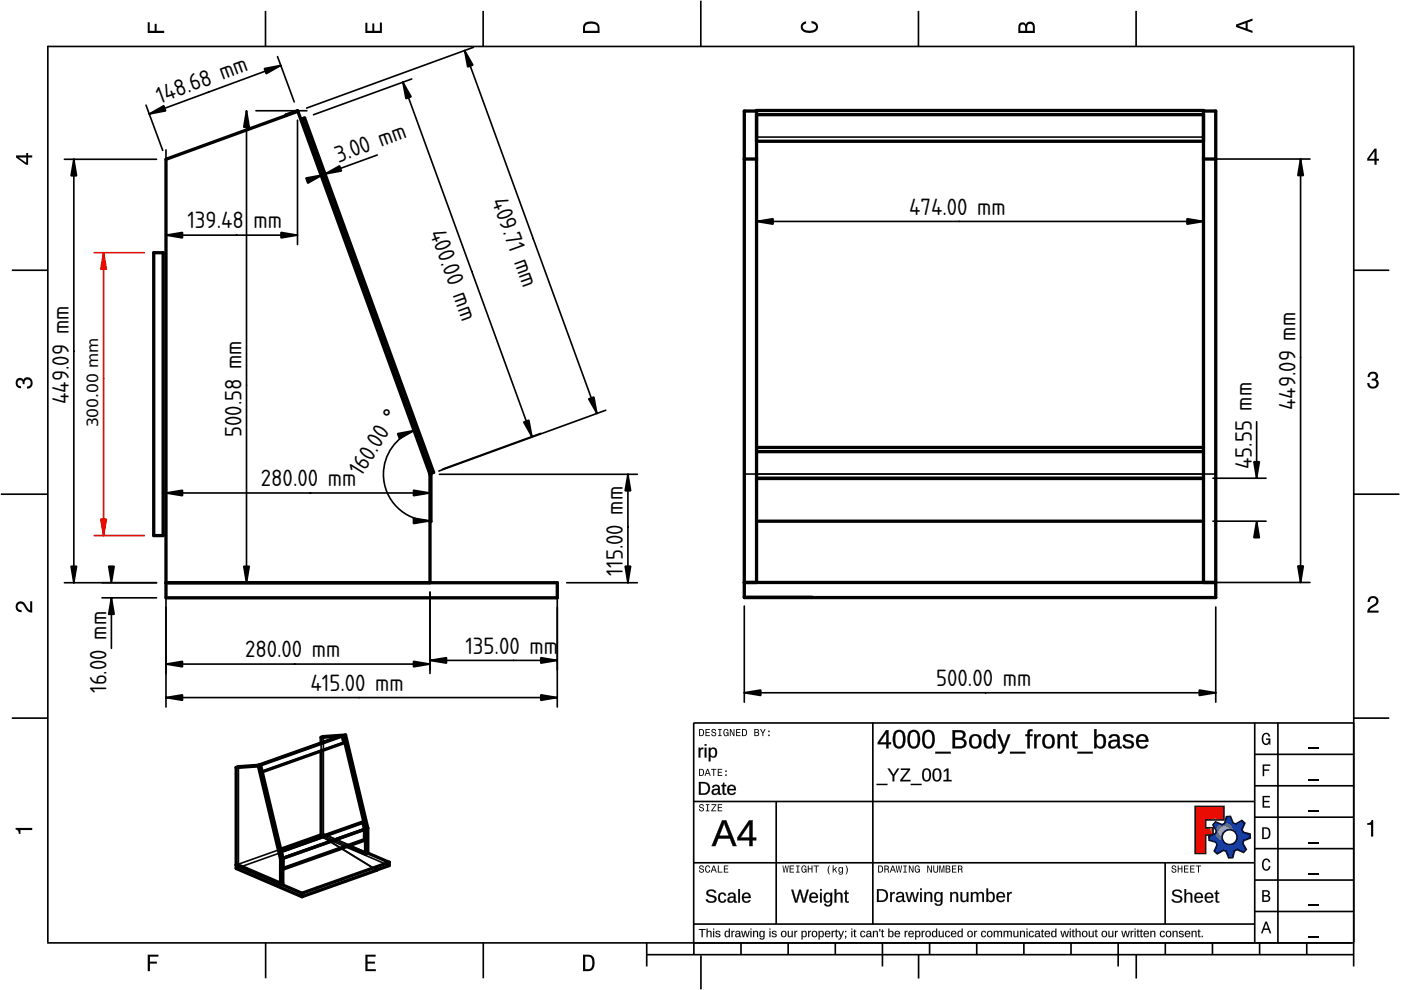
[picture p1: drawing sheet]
<svg xmlns="http://www.w3.org/2000/svg" width="297mm" height="210mm" viewBox="0 0 297 210" stroke-linecap="round" stroke-linejoin="round" font-family="sans-serif">
<defs><g id="words">
<g font-size="4.7">
<text x="33.9" y="22" transform="rotate(-20 33.9 22)">148.68 mm</text>
<text x="71.8" y="34.5" transform="rotate(-20 71.8 34.5)">3.00 mm</text>
<text x="104.2" y="42.6" transform="rotate(70 104.2 42.6)">409.71 mm</text>
<text x="192.7" y="45.5">474.00 mm</text>
<text x="39.7" y="48.4">139.48</text>
<text x="53.8" y="48.4">mm</text>
<text x="91.1" y="49.3" transform="rotate(70 91.1 49.3)">40 .0</text>
<text x="95.9" y="62.6" transform="rotate(70 95.9 62.6)">mm</text>
<text x="14.6" y="85.6" transform="rotate(-90 14.6 85.6)">449.09 mm</text>
<text x="83.8" y="89.7" transform="rotate(-58 83.8 89.7)">°</text>
<text x="274.7" y="86.9" transform="rotate(-90 274.7 86.9)">449.09 mm</text>
<text x="51.2" y="92.7" transform="rotate(-90 51.2 92.7)">500.58 mm</text>
<text x="76.7" y="101.2" transform="rotate(-58 76.7 101.2)">160.0</text>
<text x="265.4" y="99.4" transform="rotate(-90 265.4 99.4)">45.55 mm</text>
<text x="55.3" y="103.1">280.00 mm</text>
<text x="132.1" y="122" transform="rotate(-90 132.1 122)">115.00 mm</text>
<text x="52" y="139.4">280.00 mm</text>
<text x="98.7" y="138.6">135.00 mm</text>
<text x="22.6" y="146.9" transform="rotate(-90 22.6 146.9)">16.00 mm</text>
<text x="65.8" y="146.5">415.00 mm</text>
<text x="198.5" y="145.4">500.00 mm</text>
</g>
<text font-size="3.3" x="20.8" y="90.6" transform="rotate(-90 20.8 90.6)">300.00 mm</text>
</g></defs>
<g fill="none" stroke="#000" stroke-width=".35">
<path d="M10.1 9.7v190.1M10.1 9.9h277M56.3 2.3v7.5M102.4 2.3v7.5M148.6 .1v9.8M194.7 2.3v7.5M240.9 2.3v7.5M287 9.7v195.2M2.5 57.3h7.5M287.1 57.3h7.4M.2 104.8h10M287 104.8h9.7"/>
<path d="M2.5 152.3h7.5M147 153.3h140.1M147.1 153.3v49.1M185.1 153.2v42.8M266 159.9h21M266 153.3v46.7M270.9 153.3v46.7M287.1 152.3h7.4M147 169.9h119M164.6 169.9v26M266 179.9h21M266 173.3h21"/>
<path d="M266 166.6h21M10 199.9h277.1M56.3 199.9v7.5M102.5 199.9v7.5M137.1 199.9v5M147 195.9h119M147 182.9h119M157.1 199.9v2.5M167.1 199.9v2.5M177.1 199.9v2.5M187.1 199.9v5M197.1 199.9v2.5"/>
<path d="M207.1 199.9v2.5M217.1 199.9v2.5M227.1 199.9v2.5M237.1 199.9v5M247 182.9v13M247.1 199.9v2.5M257.1 199.9v2.5M266 193.3h21M266 186.6h21M267.1 199.9v2.5M277.1 199.9v2.5M137.1 202.4h150"/>
<path d="M148.6 202.6v7.2M194.8 202.4v5.1M240.9 202.4v5.1"/>
</g>
<g fill="#000">
<path d="M31.3 4.7h.4v1.8h1.1v-1.4h.4v1.4h1.6v.5h-3.5z" fill-rule="evenodd"/>
<path d="M77.5 4.8h.4v1.7h1v-1.5h.5v1.5h1.1v-1.7h.5v2.2h-3.5z" fill-rule="evenodd"/>
<path d="M124.1 4.9a2.19 2.19 0 0 0-.5 2.1h3.5v-1.2a1.42 1.42 0 0 0-1.7-1.3zM124.3 5.2a2.14 2.14 0 0 1 2.3 .3l.1 1h-2.7l.1-1z" fill-rule="evenodd"/>
<path d="M170.1 4.9l.8-.4v.5a.7 .7 0 0 0-.7 .5 .7 .7 0 0 0 .3 .8 1.69 1.69 0 0 0 2.5-.6 .9 .9 0 0 0-.9-.8v-.5a1.24 1.24 0 0 1 1.3 1.1 1.24 1.24 0 0 1-1 1.4 2.22 2.22 0 0 1-2.5-.7l-.1-.5z" fill-rule="evenodd"/>
<path d="M216.1 5l-.2 .8v1.2h3.5v-1.3a.98 .98 0 0 0-.7-1.1 .98 .98 0 0 0-1.2 .6 .84 .84 0 0 0-1.4-.2zM216.4 5.3a.54 .54 0 0 1 .7-.1 .54 .54 0 0 1 .3 .6v.7h-1.1zM217.9 5.2a.62 .62 0 0 1 .7-.1 .62 .62 0 0 1 .4 .6v.8h-1.2z" fill-rule="evenodd"/>
<path d="M262.1 5.2v.5l3.5 1.3v-.5l-1.1-.3v-1.4l1.1-.4v-.5zM262.6 5.5l1.5-.6v1.1z" fill-rule="evenodd"/>
<path d="M3.4 32.9v.5l2.1 1.5h.5v-1.5h.8v-.5h-.8v-.5h-.4v.5zM4 33.4h1.6v1.1z" fill-rule="evenodd"/>
<path d="M291.4 31.5l-1.5 2.1v.5h1.5v.8h.5v-.8h.5v-.4h-.5v-2.2zM291.4 32.1v1.6h-1.1z" fill-rule="evenodd"/>
<path d="M3.6 80.4a.86 .86 0 0 1 1.4 .1 1.06 1.06 0 0 1 1.2-.5 1.06 1.06 0 0 1 .7 1.2 1.1 1.1 0 0 1-1.2 1.2v-.4a.71 .71 0 0 0 .8-1 .71 .71 0 0 0-1.3-.1v.6h-.4a.61 .61 0 0 0-.3-.8 .61 .61 0 0 0-.8 .2 .61 .61 0 0 0 .2 .8l.6 .2v.4a1.15 1.15 0 0 1-1.2-.6 1.15 1.15 0 0 1 .3-1.3z" fill-rule="evenodd"/>
<path d="M290.3 79.1a1.08 1.08 0 0 1 1.3-.2 1.08 1.08 0 0 1 .5 1.3l-.4 .2a1.06 1.06 0 0 1 .6 1.3 1.06 1.06 0 0 1-1.2 .7 1.1 1.1 0 0 1-1.2-1.2h.4a.71 .71 0 0 0 1 .8 .71 .71 0 0 0 .1-1.3h-.6v-.4a.61 .61 0 0 0 .8-.3 .61 .61 0 0 0-.2-.8 .61 .61 0 0 0-.8 .2l-.2 .5h-.4z" fill-rule="evenodd"/>
<path d="M3.6 127.8a1.22 1.22 0 0 1 2 .7l.4 .6 .4 .3v-1.9h.4v2.4a1.8 1.8 0 0 1-1.7-1.4 .71 .71 0 0 0-.9-.5 .71 .71 0 0 0-.5 .8 .71 .71 0 0 0 .9 .6v.4a1.18 1.18 0 0 1-1.2-.6 1.18 1.18 0 0 1 .2-1.4z" fill-rule="evenodd"/>
<path d="M290.3 126.7a1.18 1.18 0 0 1 1.9 .3 1.18 1.18 0 0 1-1 1.7l-.5 .3-.3 .5h1.9v.4h-2.4a1.8 1.8 0 0 1 1.4-1.7 .71 .71 0 0 0 .5-.9 .71 .71 0 0 0-.9-.5 .71 .71 0 0 0-.5 .8h-.4z" fill-rule="evenodd"/>
<path d="M148.2 154.6v1.5h.5a.77 .77 0 0 0 .6-.8 .77 .77 0 0 0-.6-.7zM148.4 154.8a.58 .58 0 0 1 .7 .5 .58 .58 0 0 1-.7 .6zM149.6 154.6v1.5h.9v-.2h-.7v-.5h.6v-.2h-.6v-.4h.7v-.2zM151 154.7a.53 .53 0 0 0 0 .6 .53 .53 0 0 0 .6 .2 .32 .32 0 0 1-.3 .5 .32 .32 0 0 1-.3-.4h-.2a.5 .5 0 0 0 .7 .5 .5 .5 0 0 0 .1-.8l-.4-.1a.28 .28 0 0 1-.1-.4 .28 .28 0 0 1 .4-.1 .28 .28 0 0 1 .1 .3h.2a.51 .51 0 0 0-.3-.4 .51 .51 0 0 0-.5 .1zM152.3 154.6v.2h.2v1.1h-.2v.2h.7v-.2h-.3v-1.1h.3v-.2zM153.5 154.7a.81 .81 0 0 0 .5 1.4l.3-.2 .2 .2v-.8h-.6v.1h.4l-.2 .5a.6 .6 0 0 1-.5-.6 .6 .6 0 0 1 .4-.6l.2 .3h.2l-.1-.3a.53 .53 0 0 0-.8 0zM154.7 154.6v1.5h.2v-1.3l.6 1.3h.2v-1.5h-.2v1.2l-.5-1.2zM156.1 154.6v1.5h.9v-.2h-.7v-.5h.6v-.2h-.6v-.4h.7v-.2zM157.3 154.6v1.5h.5a.77 .77 0 0 0 .6-.8 .77 .77 0 0 0-.6-.7zM157.5 154.8a.58 .58 0 0 1 .7 .5 .58 .58 0 0 1-.7 .6zM159.9 154.6v1.5h.6a.42 .42 0 0 0 .5-.3 .42 .42 0 0 0-.3-.5l.2-.2-.1-.4zM160.1 154.8h.3a.23 .23 0 0 1 .3 .2 .23 .23 0 0 1-.3 .2h-.3zM160.1 155.4h.4a.26 .26 0 0 1 .3 .2 .26 .26 0 0 1-.3 .3h-.4zM161.1 154.6l.5 .9v.6h.2v-.6l.5-.9h-.2l-.4 .7-.3-.7zM162.9 155.8v.3h.3v-.3zM162.9 154.9v.3h.3v-.3z" fill-rule="evenodd"/>
<path d="M267.8 155.7a.85 .85 0 0 1 .9-.3 .85 .85 0 0 1 .6 .8h-.3l-.1-.3a.49 .49 0 0 0-.4-.3 .49 .49 0 0 0-.5 .3 1.2 1.2 0 0 0 .4 1.8 .66 .66 0 0 0 .6-.8h-.6v-.3h.9v1.3h-.1l-.1-.3-.3 .3a.85 .85 0 0 1-1.2-.7v-1.1z" fill-rule="evenodd"/>
<path d="M3.3 175.5h3.5v.5h-2.5v.8h-.3a.77 .77 0 0 0-.7-.9z" fill-rule="evenodd"/>
<path d="M148.4 170.6a.53 .53 0 0 0 0 .6 .53 .53 0 0 0 .6 .2 .32 .32 0 0 1-.3 .5 .32 .32 0 0 1-.3-.4h-.2a.5 .5 0 0 0 .7 .6 .5 .5 0 0 0 .1-.9l-.4-.1a.28 .28 0 0 1-.1-.4 .28 .28 0 0 1 .4-.1 .28 .28 0 0 1 .1 .4h.2a.51 .51 0 0 0-.3-.5 .51 .51 0 0 0-.5 .1zM149.7 170.5v.2h.2v1.1h-.2v.2h.7v-.2h-.3v-1.1h.3v-.2zM150.8 170.5v.2h.8l-.8 1.3h1.1v-.2h-.9l.9-1.3zM152.2 170.5v1.5h.9v-.2h-.7v-.5h.6v-.2h-.6v-.4h.7v-.2z" fill-rule="evenodd"/>
<path d="M148.2 163v1.5h.5a.77 .77 0 0 0 .6-.7 .77 .77 0 0 0-.6-.8zM148.4 163.2a.57 .57 0 0 1 .7 .6 .57 .57 0 0 1-.7 .5zM149.9 163l-.5 1.5h.2l.1-.4h.6l.2 .4h.2l-.6-1.5zM150 163.2l.3 .7h-.5zM150.8 163v.2h.4v1.3h.2v-1.3h.5v-.2zM152.2 163v1.5h.9v-.2h-.7v-.5h.6v-.2h-.6v-.4h.7v-.2zM153.8 164.2v.3h.3v-.3zM153.8 163.4v.3h.3v-.3z" fill-rule="evenodd"/>
<path d="M253.4 171h6.1v2.8h-3.9v1.7h1.6v1.5h-1.6v4h-2.2z" fill-rule="evenodd"/>
<path d="M257.7 174.3l-.5 .6 .7 1.3-.2 .6-1.4 .5v.9l1.5 .4 .3 .5-.7 1.4 .7 .5 1.3-.7 .6 .2 .5 1.4 .9-.1 .3-1.4 .6-.3 1.4 .6 .5-.6-.7-1.3 .2-.6 1.4-.5-.1-.9-1.4-.4-.3-.5 .6-1.4-.6-.6-1.3 .8-.6-.2-.5-1.4h-.9l-.4 1.5-.5 .2zM259.1 177.5a1.6 1.6 0 0 1 3.2 0 1.6 1.6 0 0 1-3.2 0z" fill-rule="evenodd"/>
<path d="M267.7 168.7h1.5v.3h-1.2v.8h1.1v.3h-1.1v.8h1.3v.3h-1.6z" fill-rule="evenodd"/>
<path d="M267.7 162.1h1.6v.3h-1.3v.7h1.1v.3h-1.1v1.2h-.3z" fill-rule="evenodd"/>
<path d="M267.6 175.4v2.5h.8a1.37 1.37 0 0 0 .7-2.2 1.56 1.56 0 0 0-1.5-.3zM267.9 175.7a.98 .98 0 0 1 1.2 .7 .98 .98 0 0 1-.7 1.2h-.5z" fill-rule="evenodd"/>
<path d="M289.9 174.5a.77 .77 0 0 0 .9-.6h.4v3.5h-.5v-2.5h-.8z" fill-rule="evenodd"/>
<path d="M148.4 183.6a.53 .53 0 0 0 0 .6 .53 .53 0 0 0 .6 .2 .32 .32 0 0 1-.3 .5 .32 .32 0 0 1-.3-.4h-.2a.5 .5 0 0 0 .7 .6 .5 .5 0 0 0 .1-.9l-.4-.1a.28 .28 0 0 1-.1-.4 .28 .28 0 0 1 .4-.1 .28 .28 0 0 1 .1 .4h.2a.51 .51 0 0 0-.3-.5 .51 .51 0 0 0-.5 .1zM149.6 183.7l-.1 .2a.67 .67 0 0 0 .1 .9 .67 .67 0 0 0 .8 .1l.2-.4h-.2l-.2 .3a.6 .6 0 0 1-.5-.5 .6 .6 0 0 1 .4-.6l.3 .3h.2l-.2-.4a.5 .5 0 0 0-.8 .1zM151.2 183.5l-.5 1.5h.2l.1-.4h.6l.2 .4h.2l-.6-1.5zM151.3 183.7l.3 .7h-.5zM152.2 183.5v1.5h1v-.2h-.8v-1.3zM153.5 183.5v1.5h.9v-.2h-.7v-.5h.6v-.2h-.6v-.4h.7v-.2z" fill-rule="evenodd"/>
<path d="M165.9 183.5l.3 1.5h.1l.3-1.3 .2 1.3h.2l.2-1.5h-.1l-.2 1.3-.2-1.3h-.2l-.2 1.3-.2-1.3zM167.4 183.5v1.5h1v-.2h-.8v-.5h.7v-.2h-.7v-.4h.7v-.2zM168.8 183.5v.2h.3v1.1h-.3v.2h.7v-.2h-.2v-1.1h.2v-.2zM170.1 183.7a.82 .82 0 0 0 .5 1.3l.3-.2 .1 .2v-.8h-.5v.2h.3l-.2 .4a.6 .6 0 0 1-.5-.5 .6 .6 0 0 1 .5-.6l.2 .3h.2l-.2-.4a.53 .53 0 0 0-.7 .1zM171.3 183.5v1.5h.2v-.7h.6v.7h.2v-1.5h-.2v.6h-.6v-.6zM172.5 183.5v.2h.5v1.3h.2v-1.3h.4v-.2zM175.8 183.5a1.35 1.35 0 0 0 .2 1.9 1.84 1.84 0 0 1 0-1.9zM176.5 183.5v1.5h.2v-.4l.2-.2 .4 .6h.2l-.4-.7 .4-.5h-.2l-.6 .6v-.9zM177.9 184a.59 .59 0 0 0-.2 .7 .59 .59 0 0 0 .7 .3l.1-.2a.31 .31 0 0 1-.1 .5 .31 .31 0 0 1-.4-.2h-.2a.47 .47 0 0 0 .5 .4 .47 .47 0 0 0 .4-.5v-1.2h-.2v.2l-.3-.2zM178 184.1l.1-.1a.42 .42 0 0 1 .4 .4 .42 .42 0 0 1-.4 .5l-.1-.3zM179.3 183.5a1.85 1.85 0 0 1 0 1.9 1.22 1.22 0 0 0 0-1.9z" fill-rule="evenodd"/>
<path d="M186.2 183.5v1.5h.5a.77 .77 0 0 0 .6-.7 .77 .77 0 0 0-.6-.8zM186.4 183.7a.58 .58 0 0 1 .6 .6 .58 .58 0 0 1-.6 .5zM187.5 183.5v1.5h.2v-.6a.45 .45 0 0 1 .5 .1 .45 .45 0 0 1 .1 .5h.2l-.2-.7a.42 .42 0 0 0 .1-.5 .42 .42 0 0 0-.4-.3zM187.7 183.7h.2a.26 .26 0 0 1 .4 .3 .26 .26 0 0 1-.4 .2h-.2zM189.2 183.5l-.6 1.5h.2l.2-.4h.6l.1 .4h.2l-.5-1.5zM189.3 183.7l.2 .7h-.4zM189.9 183.5l.3 1.5h.2l.2-1.3 .2 1.3h.2l.3-1.5h-.2l-.2 1.3-.2-1.3h-.2l-.2 1.3-.2-1.3zM191.5 183.5v.2h.3v1.1h-.3v.2h.8v-.2h-.3v-1.1h.3v-.2zM192.7 183.5v1.5h.2v-1.2l.5 1.2h.3v-1.5h-.2v1.2l-.6-1.2zM194.1 183.7a.81 .81 0 0 0 .5 1.3l.3-.2 .1 .2v-.8h-.5v.2h.3l-.2 .4a.6 .6 0 0 1-.5-.5 .6 .6 0 0 1 .5-.6l.2 .3h.2l-.2-.4a.53 .53 0 0 0-.7 .1zM196.6 183.5v1.5h.2v-1.2l.6 1.2h.2v-1.5h-.2v1.2l-.6-1.2zM197.9 183.5v.9a.52 .52 0 0 0 .5 .6 .52 .52 0 0 0 .5-.6v-.9h-.2v.9a.33 .33 0 0 1-.3 .5 .33 .33 0 0 1-.3-.5v-.9zM199.2 183.5v1.5h.1v-1.4l.3 1.4h.2l.3-1.4v1.4h.1v-1.5h-.2l-.3 1.3-.3-1.3zM200.5 183.5v1.5h.6a.42 .42 0 0 0 .4-.3 .42 .42 0 0 0-.2-.5l.2-.2-.1-.4zM200.7 183.7h.3a.23 .23 0 0 1 .3 .2 .23 .23 0 0 1-.3 .2h-.3zM200.7 184.3h.3a.26 .26 0 0 1 .3 .3 .26 .26 0 0 1-.3 .2h-.3zM201.8 183.5v1.5h1v-.2h-.8v-.5h.7v-.2h-.7v-.4h.8v-.2zM203.1 183.5v1.5h.2v-.6a.45 .45 0 0 1 .5 .1 .45 .45 0 0 1 .1 .5h.2l-.2-.7a.42 .42 0 0 0 .1-.5 .42 .42 0 0 0-.4-.3zM203.3 183.7h.3a.26 .26 0 0 1 .3 .3 .26 .26 0 0 1-.4 .2h-.2z" fill-rule="evenodd"/>
<path d="M248.5 183.6a.53 .53 0 0 0 0 .6 .53 .53 0 0 0 .6 .2 .32 .32 0 0 1-.2 .5 .32 .32 0 0 1-.3-.4h-.2a.5 .5 0 0 0 .6 .6 .5 .5 0 0 0 .2-.9l-.4-.1a.28 .28 0 0 1-.1-.4 .28 .28 0 0 1 .3-.1 .28 .28 0 0 1 .2 .4h.2a.51 .51 0 0 0-.3-.5 .51 .51 0 0 0-.6 .1zM249.7 183.5v1.5h.2v-.7h.6v.7h.2v-1.5h-.2v.6h-.6v-.6zM251 183.5v1.5h1v-.2h-.8v-.5h.7v-.2h-.7v-.4h.8v-.2zM252.3 183.5v1.5h1v-.2h-.8v-.5h.7v-.2h-.7v-.4h.8v-.2zM253.5 183.5v.2h.5v1.3h.2v-1.3h.5v-.2z" fill-rule="evenodd"/>
<path d="M268.3 195.4l-1 2.5h.4l.2-.7h1l.3 .7h.3l-.9-2.5zM268.4 195.8l.4 1.1h-.7z" fill-rule="evenodd"/>
<path d="M267.6 188.7v2.5h1a.7 .7 0 0 0 .7-.5 .7 .7 0 0 0-.4-.8 .61 .61 0 0 0 .3-.8 .61 .61 0 0 0-.7-.4zM267.9 189h.6a.38 .38 0 0 1 .4 .4 .38 .38 0 0 1-.5 .4h-.5zM267.9 190.1h.6a.44 .44 0 0 1 .5 .4 .44 .44 0 0 1-.5 .4h-.6z" fill-rule="evenodd"/>
<path d="M267.8 182.3a.85 .85 0 0 1 .9-.3 .85 .85 0 0 1 .6 .8h-.3l-.1-.2a.47 .47 0 0 0-.4-.3 .47 .47 0 0 0-.4 .3 1.21 1.21 0 0 0 .4 1.7 .64 .64 0 0 0 .5-.7h.4a.89 .89 0 0 1-.8 1 .89 .89 0 0 1-1-.7v-1.1z" fill-rule="evenodd"/>
<path d="M31.3 202.4h2.3v.4h-1.8v1.1h1.5v.4h-1.5v1.6h-.5z" fill-rule="evenodd"/>
<path d="M77.5 202.4h2.1v.4h-1.7v1.1h1.6v.4h-1.6v1.2h1.8v.4h-2.2z" fill-rule="evenodd"/>
<path d="M123.6 202.4v3.5h1.2a1.42 1.42 0 0 0 1.3-1.7 1.38 1.38 0 0 0-1.3-1.8zM124.1 202.8l1 .1a1.89 1.89 0 0 1 0 2.5l-1 .1z" fill-rule="evenodd"/>
</g>
<path d="M277.3 158.6h2.2M277.3 178.6h2.2M277.3 172h2.2M277.3 165.3h2.2M277.3 198.6h2.2M277.3 192h2.2M277.3 185.3h2.2" fill="none" stroke="#000" stroke-width=".25"/>
<g fill="#000">
<path d="M187.9 154.8h.5v2.6h.5v.4h-.5v.9h-.5v-.9h-1.8v-.4zM187.9 155.4l-1.3 2h1.3zM189.8 155a1.33 1.33 0 0 1 1.5-.1 1.33 1.33 0 0 1 .6 1.4 1.82 1.82 0 0 1-1.3 2.4 1.55 1.55 0 0 1-1.3-2l.2-1.2zM190.2 155.3a2.96 2.96 0 0 0 0 2.8 .88 .88 0 0 0 1 0 .88 .88 0 0 0 .3-1v-.8a.87 .87 0 0 0-.3-.9 .87 .87 0 0 0-1-.1zM192.9 155a1.33 1.33 0 0 1 1.5-.1 1.33 1.33 0 0 1 .7 1.4 1.82 1.82 0 0 1-1.4 2.4 1.55 1.55 0 0 1-1.3-2l.2-1.2zM193.3 155.3a2.96 2.96 0 0 0 0 2.8 .88 .88 0 0 0 1 0 .88 .88 0 0 0 .3-1v-.8a.87 .87 0 0 0-.3-.9 .87 .87 0 0 0-1-.1zM196 155a1.33 1.33 0 0 1 1.5-.1 1.33 1.33 0 0 1 .7 1.4 1.82 1.82 0 0 1-1.4 2.4 1.55 1.55 0 0 1-1.3-2l.2-1.2zM196.4 155.3a2.96 2.96 0 0 0 0 2.8 .88 .88 0 0 0 1 0 .88 .88 0 0 0 .3-1v-.8a.87 .87 0 0 0-.3-.9 .87 .87 0 0 0-1-.1zM198.3 159.4h3.3v.4h-3.3zM202 154.8a3.2 3.2 0 0 1 2.5 .4 .9 .9 0 0 1-.5 1.4 1.01 1.01 0 0 1 .9 1.1 1.01 1.01 0 0 1-1.1 .9l-1.8 .1zM202.5 155.2v1.2h.9a.64 .64 0 0 0 .8-.6 .64 .64 0 0 0-.8-.6zM202.5 156.9v1.3h1a.7 .7 0 0 0 .9-.4 .7 .7 0 0 0-.5-.9zM205.9 155.9a1.4 1.4 0 0 1 1.7 0 1.4 1.4 0 0 1 .5 1.6 1.32 1.32 0 0 1-1.5 1.2 1.32 1.32 0 0 1-1.1-1.5v-.6zM206.3 156.1a1.58 1.58 0 0 0 .2 2.2h.3a.89 .89 0 0 0 .8-1.1 .86 .86 0 0 0-.3-1 .86 .86 0 0 0-1-.1zM209 155.9a1.06 1.06 0 0 1 1.6 .3v-1.6h.5v4.1h-.5v-.5a1.13 1.13 0 0 1-1.5 .4 1.13 1.13 0 0 1-.5-1.4l.1-1zM209.4 156.1a1.74 1.74 0 0 0 .2 2.2h.2a.9 .9 0 0 0 .8-1.2 .82 .82 0 0 0-.3-.9 .82 .82 0 0 0-.9-.1zM211.5 155.7h.5l.9 2.4 .8-2.4h.5l-1.1 3a1.24 1.24 0 0 1-1.5 1.1v-.4h.2a.91 .91 0 0 0 .8-.8zM214.1 159.4h3.3v.4h-3.3zM218 154.8l.9-.2v.4h-.4l-.2 .2v.5h.6v.4h-.6v2.6h-.5v-2.6h-.4v-.4h.4zM219.3 155.7h.4v.6a.71 .71 0 0 1 1-.6v.4a.74 .74 0 0 0-.8 .2 .74 .74 0 0 0-.1 .8v1.6h-.5zM221.5 155.9a1.4 1.4 0 0 1 1.7 0 1.4 1.4 0 0 1 .4 1.6 1.32 1.32 0 0 1-1.5 1.2 1.32 1.32 0 0 1-1.1-1.5v-.6zM221.8 156.1a1.58 1.58 0 0 0 .2 2.2h.3a.89 .89 0 0 0 .8-1.1 .86 .86 0 0 0-.2-1 .86 .86 0 0 0-1.1-.1zM224.2 155.7h.5v.5a1 1 0 0 1 1.1-.5 1 1 0 0 1 .8 1v2h-.5v-1.9a.71 .71 0 0 0-.8-.8 .71 .71 0 0 0-.6 .9v1.8h-.5zM227.5 155h.4v.7h.5v.4h-.5v2l.1 .2h.5v.3l-.4 .1a.6 .6 0 0 1-.7-.7v-1.9h-.4v-.4h.4zM228.4 159.4h3.3v.4h-3.3zM232 154.6h.5v1.6a1.13 1.13 0 0 1 1.4-.4 1.13 1.13 0 0 1 .6 1.4 1.15 1.15 0 0 1-.5 1.3 1.15 1.15 0 0 1-1.4-.1l-.1-.2v.5h-.5zM232.8 156.2a1.57 1.57 0 0 0 .2 2.1h.5a1.58 1.58 0 0 0 0-2.2zM235.4 155.9a1.17 1.17 0 0 1 1.3-.3 1.17 1.17 0 0 1 .7 1v1.5l.1 .2h.3v.3a.59 .59 0 0 1-.6 .1 .59 .59 0 0 1-.3-.6 1 1 0 0 1-1.2 .6 1 1 0 0 1-.7-1.1l.4-.6 1.5-.1a.67 .67 0 0 0-.5-.9 .67 .67 0 0 0-.8 .5l-.5-.1zM235.7 157.4a.62 .62 0 0 0 .1 .9 .62 .62 0 0 0 .9-.3l.2-.8zM238.4 155.9a1.34 1.34 0 0 1 2 .5h-.5a.76 .76 0 0 0-1.3 0 1.56 1.56 0 0 0 1.3 .7 .87 .87 0 0 1 .4 1.2 .87 .87 0 0 1-1.1 .4l-.6-.1-.4-.2-.2-.4 .4-.1a.86 .86 0 0 0 1.5 0 1.99 1.99 0 0 0-1.4-.8l-.4-.6zM241.2 156a1.34 1.34 0 0 1 1.6-.2 1.34 1.34 0 0 1 .7 1.5h-2.1a.86 .86 0 0 0 .5 1 .86 .86 0 0 0 1.1-.4l.4 .1a1.4 1.4 0 0 1-1.8 .6 1.4 1.4 0 0 1-.7-1.8zM241.6 156.3l-.2 .6h1.6a.8 .8 0 0 0-.5-.8 .8 .8 0 0 0-.9 .2z"/>
<path d="M187.8 154.8h.6v2.6h.5v.4h-.5v.9h-.5v-.9h-1.8v-.4zM187.9 154.8l-1.8 2.6v.4h1.8v.9h.5l-.1-.9h.6v-.4h-.6l.1-2.6zM187.9 155.4l-1.3 2h1.3zM187.9 155.4v2h-1.4zM189.8 155a1.35 1.35 0 0 1 1.5-.1 1.35 1.35 0 0 1 .7 1.4 1.85 1.85 0 0 1-1.4 2.4 1.57 1.57 0 0 1-1.3-2l.2-1.2zM189.8 155.1a2.83 2.83 0 0 0 .3 3.5 1.31 1.31 0 0 0 1.8-1.4 1.9 1.9 0 0 0-.9-2.4h-.7zM190.2 155.3a2.95 2.95 0 0 0 0 2.8 .85 .85 0 0 0 1 0 .85 .85 0 0 0 .2-1v-.8a.85 .85 0 0 0-.2-.9 .85 .85 0 0 0-1-.1zM190.1 155.3a.9 .9 0 0 1 1.1 0 .9 .9 0 0 1 .3 1 1.51 1.51 0 0 1-.9 2 1.2 1.2 0 0 1-.8-1.6l.1-1zM192.9 155a1.35 1.35 0 0 1 1.5-.1 1.35 1.35 0 0 1 .7 1.4 1.85 1.85 0 0 1-1.4 2.4 1.57 1.57 0 0 1-1.3-2l.2-1.2zM192.9 155.1a2.83 2.83 0 0 0 .3 3.5 1.31 1.31 0 0 0 1.8-1.4 1.9 1.9 0 0 0-.9-2.4h-.7zM193.3 155.3a2.95 2.95 0 0 0 0 2.8 .85 .85 0 0 0 1 0 .85 .85 0 0 0 .2-1v-.8a.85 .85 0 0 0-.2-.9 .85 .85 0 0 0-1-.1zM193.2 155.3a.9 .9 0 0 1 1.1 0 .9 .9 0 0 1 .3 1 1.51 1.51 0 0 1-.9 2 1.2 1.2 0 0 1-.8-1.6l.1-1zM196 155a1.35 1.35 0 0 1 1.5-.1 1.35 1.35 0 0 1 .7 1.4 1.85 1.85 0 0 1-1.4 2.4 1.57 1.57 0 0 1-1.3-2l.2-1.2zM196 155.1a2.83 2.83 0 0 0 .3 3.5 1.31 1.31 0 0 0 1.8-1.4 1.9 1.9 0 0 0-.9-2.4h-.7zM196.4 155.3a2.95 2.95 0 0 0 0 2.8 .85 .85 0 0 0 1 0 .85 .85 0 0 0 .2-1v-.8a.85 .85 0 0 0-.2-.9 .85 .85 0 0 0-1-.1zM196.3 155.3a.9 .9 0 0 1 1.1 0 .9 .9 0 0 1 .3 1 1.51 1.51 0 0 1-.9 2 1.2 1.2 0 0 1-.8-1.6l.1-1zM198.3 159.4h3.3v.4h-3.3zM198.3 159.4v.4h3.3v-.4zM201.9 154.8h.1a3.2 3.2 0 0 1 2.5 .3 .89 .89 0 0 1-.5 1.5 1.02 1.02 0 0 1 1 1.1 1.02 1.02 0 0 1-1.2 1h-1.9zM202 154.8v3.9l1.5-.1a1.04 1.04 0 0 0 1.4-.7 1.04 1.04 0 0 0-.9-1.3 .87 .87 0 0 0 .7-.9 .87 .87 0 0 0-.9-.8zM202.5 155.2v1.2h.9a.61 .61 0 0 0 .8-.6 .61 .61 0 0 0-.8-.5zM202.5 155.2h.9a.66 .66 0 0 1 .8 .6 .66 .66 0 0 1-.8 .7h-.9zM202.5 156.9v1.3h1a.67 .67 0 0 0 .8-.4 .67 .67 0 0 0-.4-.9zM202.5 156.8a1.74 1.74 0 0 1 1.9 .4v.6l-.4 .4-1.5 .1zM205.9 155.9a1.42 1.42 0 0 1 1.8 0 1.42 1.42 0 0 1 .4 1.6 1.35 1.35 0 0 1-1.5 1.2 1.35 1.35 0 0 1-1.2-1.5l.1-.6zM206 155.9a1.58 1.58 0 0 0-.5 1.7 1.58 1.58 0 0 0 1.3 1.1 1.35 1.35 0 0 0 1.3-1.9 1.26 1.26 0 0 0-.8-1.1 1.26 1.26 0 0 0-1.3 .2zM206.3 156.2a1.56 1.56 0 0 0 .2 2.1h.3a.86 .86 0 0 0 .8-1.1 .83 .83 0 0 0-.3-1 .83 .83 0 0 0-1 0zM206.3 156.1a.88 .88 0 0 1 1 .1 .88 .88 0 0 1 .3 1 .89 .89 0 0 1-.8 1.2 .89 .89 0 0 1-.9-1.2l.1-.7zM208.9 155.9a1.03 1.03 0 0 1 1.7 .3l-.1-1.6h.6v4.1h-.5v-.5a1.03 1.03 0 0 1-1.8 .2l-.2-.8a2.15 2.15 0 0 1 .3-1.7zM209 155.9a1.93 1.93 0 0 0 .3 2.7 1.11 1.11 0 0 0 1.3-.4v.5h.5v-4.1h-.5v1.6a1.03 1.03 0 0 0-1.6-.3zM209.4 156.2a1.72 1.72 0 0 0 .2 2.1h.2a.87 .87 0 0 0 .7-1.2 .8 .8 0 0 0-.2-.9 .8 .8 0 0 0-.9 0zM209.4 156.1a.85 .85 0 0 1 1 .1 .85 .85 0 0 1 .2 .9 .84 .84 0 0 1-.3 1.1 .84 .84 0 0 1-1.1-.1l-.1-1.3zM211.4 155.7h.6l.9 2.4 .8-2.4h.6l-1.2 3a1.19 1.19 0 0 1-1.5 1.1v-.4a.8 .8 0 0 0 1-.8zM211.5 155.7l1.2 2.9-.1 .2a.73 .73 0 0 1-1 .6v.4a1.17 1.17 0 0 0 1.5-1.2l1.1-2.9h-.5l-.8 2.5-.9-2.5zM214.1 159.4h3.3v.4h-3.3zM214.1 159.4v.4h3.3v-.4zM218 154.8l.3-.2h.6v.5l-.4-.1-.1 .2-.1 .5h.6v.4h-.6v2.6h-.5v-2.6h-.4v-.4h.4zM218 154.8l-.1 .9h-.5v.4l.5-.1-.1 2.7h.5v-2.7l.6 .1v-.4h-.6a.47 .47 0 0 1 0-.6 .47 .47 0 0 1 .6-.1v-.4zM219.2 155.7h.6v.6a.66 .66 0 0 1 .9-.6v.5a.71 .71 0 0 0-.8 .1 .71 .71 0 0 0-.1 .8v1.6h-.6zM219.3 155.7v3h.5l-.1-1.6a.74 .74 0 0 1 .2-.8 .74 .74 0 0 1 .8-.2v-.4a.76 .76 0 0 0-1 .6v-.6zM221.4 155.9a1.42 1.42 0 0 1 1.8 0 1.42 1.42 0 0 1 .4 1.6 1.35 1.35 0 0 1-1.5 1.2 1.35 1.35 0 0 1-1.1-1.5v-.6zM221.5 155.9a1.58 1.58 0 0 0-.5 1.7 1.58 1.58 0 0 0 1.3 1.1 1.35 1.35 0 0 0 1.3-1.9 1.26 1.26 0 0 0-.8-1.1 1.26 1.26 0 0 0-1.3 .2zM221.9 156.2a1.56 1.56 0 0 0 .1 2.1h.3a.86 .86 0 0 0 .8-1.1 .83 .83 0 0 0-.3-1 .83 .83 0 0 0-.9 0zM221.8 156.1a.88 .88 0 0 1 1.1 .1 .88 .88 0 0 1 .2 1 .89 .89 0 0 1-.8 1.2 .89 .89 0 0 1-.8-1.2l.1-.7zM224.2 155.7h.5v.5a1 1 0 0 1 1.2-.5 1 1 0 0 1 .7 1v2h-.5v-1.9a.69 .69 0 0 0-.8-.8 .69 .69 0 0 0-.5 .9v1.8h-.6zM224.2 155.7v3h.5v-1.8a.73 .73 0 0 1 .6-.9 .73 .73 0 0 1 .8 .8v1.9h.5v-2a1 1 0 0 0-.8-1 1 1 0 0 0-1.1 .5v-.5zM227.5 155h.4v.7h.5v.4h-.5v1.8l.2 .4 .4-.1v.4a.79 .79 0 0 1-1.1-.6v-1.9h-.4v-.4h.4zM227.5 155l-.1 .7h-.4v.4l.4-.1v2a.66 .66 0 0 0 .4 .7 .66 .66 0 0 0 .7-.1v-.3h-.5l-.2-.4v-1.9l.6 .1v-.4h-.6l.1-.7zM228.4 159.4h3.3v.4h-3.3zM228.4 159.4v.4h3.3v-.4zM232 154.6h.5v1.6a1.03 1.03 0 0 1 1.7-.2 2.17 2.17 0 0 1-.4 2.7 .97 .97 0 0 1-1.3-.5v.5h-.6zM232 154.6v4.1h.5v-.5a1.03 1.03 0 0 0 1.1 .5 1.03 1.03 0 0 0 .8-1l.1-.5a1.12 1.12 0 0 0-.6-1.4 1.12 1.12 0 0 0-1.5 .4l.1-1.6zM232.8 156.2a1.55 1.55 0 0 0 .2 2.1h.5a1.56 1.56 0 0 0 0-2.2zM232.8 156.1a.83 .83 0 0 1 1 .1 .83 .83 0 0 1 .2 1 .82 .82 0 0 1-.3 1 .82 .82 0 0 1-1.1-.1l-.1-1.3zM235.4 155.8a1.2 1.2 0 0 1 1.3-.2 1.2 1.2 0 0 1 .7 1v1.5l.1 .2h.4v.3a.61 .61 0 0 1-.7 .1 .61 .61 0 0 1-.3-.6 1.02 1.02 0 0 1-1.3 .7 1.02 1.02 0 0 1-.7-1.3 1.02 1.02 0 0 1 1.3-.7l.7 .1a.66 .66 0 0 0-.5-.8 .66 .66 0 0 0-.8 .4h-.5zM235.5 155.9l-.4 .5 .5 .1a.62 .62 0 0 1 .4-.5 .62 .62 0 0 1 .6 .1l.3 .2v.6h-.7a.96 .96 0 0 0-1.2 .5 .96 .96 0 0 0 .5 1.3 .96 .96 0 0 0 1.2-.4l.2-.2a.57 .57 0 0 0 .3 .5 .57 .57 0 0 0 .6 0v-.3l-.3 .1-.1-.3v-1.5a1.14 1.14 0 0 0-.7-.9 1.14 1.14 0 0 0-1.2 .2zM235.7 157.4a.59 .59 0 0 0 .1 .9 .59 .59 0 0 0 .9-.3l.2-.8zM235.7 157.3l1.2-.1a.88 .88 0 0 1-.4 1 .88 .88 0 0 1-1-.1v-.5zM238.4 155.8a1.29 1.29 0 0 1 2 .6l-.5 .1a.75 .75 0 0 0-1.3-.1 1.56 1.56 0 0 0 1.4 .7 .9 .9 0 0 1 .4 1.2 .9 .9 0 0 1-1.2 .4 .98 .98 0 0 1-1.2-.8h.4a.85 .85 0 0 0 1.5 0l-.1-.3-.7-.3a.86 .86 0 0 1-.9-.5 .86 .86 0 0 1 .2-1zM238.4 155.9a.82 .82 0 0 0-.2 .9 .82 .82 0 0 0 .9 .5 .64 .64 0 0 1 .7 .2 .64 .64 0 0 1 .1 .7 .99 .99 0 0 1-1.5-.3l-.4 .1a1.39 1.39 0 0 0 2.4 .1 .92 .92 0 0 0-1-1.1v-.1a.52 .52 0 0 1-.7-.2 .52 .52 0 0 1 .2-.7h.5l.3 .1 .2 .3h.5a1.28 1.28 0 0 0-2-.5zM241.2 156a1.35 1.35 0 0 1 1.6-.2 1.35 1.35 0 0 1 .7 1.5h-2.1a.85 .85 0 0 0 .5 1 .85 .85 0 0 0 1.1-.4l.4 .1a1.42 1.42 0 0 1-1.8 .6 1.42 1.42 0 0 1-.7-1.8zM241.2 156.1a1.54 1.54 0 0 0-.2 1.8 1.54 1.54 0 0 0 1.6 .7l.8-.6-.4-.1a.76 .76 0 0 1-1.1 .4l-.5-.4-.1-.6h2.2a1.32 1.32 0 0 0-.7-1.5 1.32 1.32 0 0 0-1.6 .3zM241.6 156.3l-.2 .6h1.5a.77 .77 0 0 0-.4-.8 .77 .77 0 0 0-.9 .2zM241.6 156.2a.81 .81 0 0 1 .9-.1 .81 .81 0 0 1 .5 .8h-1.7z"/>
<path d="M148.1 158.5h.4v.5a.46 .46 0 0 1 .6-.5v.4a.49 .49 0 0 0-.5 .1 .49 .49 0 0 0-.1 .5v1.1h-.4zM148.1 158.5v2.1h.4l-.1-1.1a.51 .51 0 0 1 .1-.5 .51 .51 0 0 1 .6-.2v-.3a.51 .51 0 0 0-.6 .5l-.1-.5zM149.4 157.8h.4v.3h-.4zM149.4 157.8v.3h.4v-.3zM149.4 158.5h.4v2.1h-.4zM149.4 158.5v2.1h.4v-2.1zM150.2 158.5h.4v.4a.72 .72 0 0 1 .7-.4 .72 .72 0 0 1 .7 .5v.2a.93 .93 0 0 1-.1 1.2 .93 .93 0 0 1-1.1 .1l-.2-.2 .1 1.1h-.4zM150.3 158.5v2.9h.3v-1.1a.72 .72 0 0 0 .8 .3 .72 .72 0 0 0 .6-.6v-.4a.78 .78 0 0 0-.4-1 .78 .78 0 0 0-1 .3v-.4zM150.9 158.9a1.08 1.08 0 0 0 .1 1.4 .76 .76 0 0 0 .6-1.2l-.2-.3zM150.8 158.8a.58 .58 0 0 1 .7 .1 .58 .58 0 0 1 .2 .7 .6 .6 0 0 1-.5 .8 .6 .6 0 0 1-.6-.8z"/>
<path d="M148.1 158.5h.3l.1 .5 .2-.4 .4-.1v.3l-.4 .1-.2 .2v1.5h-.4zM149.4 157.8h.4v.3h-.4zM149.4 158.5h.4v2.1h-.4zM150.3 158.5h.3v.4a.79 .79 0 0 1 1-.3 .79 .79 0 0 1 .4 1 .83 .83 0 0 1-1 1l-.4-.3v1.1h-.3zM150.9 158.9a1.1 1.1 0 0 0 .1 1.5 .68 .68 0 0 0 .7-.3 .68 .68 0 0 0 0-.8l-.2-.4z"/>
<path d="M148.2 165.8h.9a1.36 1.36 0 0 1 1.4 1.3 1.36 1.36 0 0 1-1.3 1.4h-1zM148.6 166.1v2.1h.6a1.06 1.06 0 0 0 1-1.1 1.06 1.06 0 0 0-1.1-1zM151.2 166.5a.83 .83 0 0 1 .9-.1 .83 .83 0 0 1 .5 .7v1l.3 .2v.2h-.4l-.2-.4a.7 .7 0 0 1-.9 .5 .7 .7 0 0 1-.5-.9 .7 .7 0 0 1 .9-.4l.5-.1a.47 .47 0 0 0-.4-.5 .47 .47 0 0 0-.6 .3h-.3zM151.4 167.6a.43 .43 0 0 0 0 .7 .43 .43 0 0 0 .7-.2l.2-.6zM153.3 166h.3v.4h.3v.3h-.3v1.3l.1 .3 .3-.1v.3h-.4l-.3-.2-.1-1.6h-.2v-.3h.2zM154.4 166.7a.95 .95 0 0 1 1.2-.2 .95 .95 0 0 1 .4 1h-1.5a.61 .61 0 0 0 .4 .8 .61 .61 0 0 0 .8-.3l.3 .1a1 1 0 0 1-1.3 .4 1 1 0 0 1-.5-1.4zM154.7 166.8l-.2 .5h1.2a.56 .56 0 0 0-.3-.6 .56 .56 0 0 0-.7 .1z"/>
<path d="M148.2 165.8h.9a1.39 1.39 0 0 1 1.5 1.3 1.39 1.39 0 0 1-1.4 1.4h-1zM148.2 165.8v2.7h1a1.33 1.33 0 0 0 1.3-1.4 1.33 1.33 0 0 0-1.4-1.3zM148.6 166.1v2.1h.6a1.04 1.04 0 0 0 .9-1.1 1.04 1.04 0 0 0-1-1zM148.5 166.1a1.19 1.19 0 0 1 1.7 1.2 .96 .96 0 0 1-1 1h-.7zM151.2 166.5a.85 .85 0 0 1 .9-.1 .85 .85 0 0 1 .5 .7v1l.3 .2v.2a.45 .45 0 0 1-.6-.4 .73 .73 0 0 1-1 .5 .73 .73 0 0 1-.4-.9 .73 .73 0 0 1 .9-.5h.4a.46 .46 0 0 0-.3-.5 .46 .46 0 0 0-.6 .3h-.4zM151.2 166.6l-.2 .4h.3a.49 .49 0 0 1 .6-.4 .49 .49 0 0 1 .4 .7h-.5a.68 .68 0 0 0-.8 .5 .68 .68 0 0 0 .4 .8 .68 .68 0 0 0 .9-.5l.2 .4h.4v-.2h-.2l-.1-.2v-1a.8 .8 0 0 0-.5-.7 .8 .8 0 0 0-.9 .2zM151.4 167.6a.4 .4 0 0 0 0 .7 .4 .4 0 0 0 .6-.2l.3-.6zM151.4 167.6l.9-.1a.61 .61 0 0 1-.3 .7 .61 .61 0 0 1-.8-.1zM153.3 165.9h.3v.5h.4v.3h-.4v1.4l.4 .1v.3h-.6l-.2-.1v-1.7h-.3v-.3h.3zM153.3 166v.5l-.3-.1v.3h.2l.1 1.6 .1 .2h.6v-.3l-.3 .1-.2-.3v-1.3h.4v-.3l-.4 .1 .1-.5zM154.4 166.7a.96 .96 0 0 1 1.2-.2 .96 .96 0 0 1 .4 1.1l-1.4-.1a.59 .59 0 0 0 .4 .7 .59 .59 0 0 0 .7-.3l.3 .1a1.02 1.02 0 0 1-1.3 .5 1.02 1.02 0 0 1-.5-1.4zM154.4 166.7a1.07 1.07 0 0 0-.1 1.4 1.07 1.07 0 0 0 1.4 .3l.3-.3-.3-.1a.62 .62 0 0 1-.8 .3 .62 .62 0 0 1-.4-.8h1.5a.92 .92 0 0 0-.4-1 .92 .92 0 0 0-1.2 .2zM154.7 166.8l-.2 .5h1.2l-.4-.6zM154.7 166.8a.57 .57 0 0 1 .7-.1 .57 .57 0 0 1 .3 .6h-1.2z"/>
<path d="M153.1 173.9h.9l2.2 5.5h-.8l-.6-1.6h-2.5l-.6 1.6h-.9zM153.1 173.9l-2.2 5.5h.8l.6-1.7h2.5l.6 1.7h.7l-2.1-5.5zM153.5 174.5l-1 2.7h2zM153.5 174.4l1.1 2.9h-2.1zM158.8 173.9h.8v3.7h.8v.6l-.8-.1v1.3h-.7v-1.3l-2.6 .1v-.6zM158.8 173.9l-2.5 3.7v.5h2.6v1.3h.7l-.1-1.3h.8v-.5h-.8l.1-3.7zM158.9 174.7l-1.9 2.9h1.9zM158.9 174.7v2.9h-2z"/>
<path d="M153.1 173.9h.9l2.1 5.5h-.7l-.6-1.6h-2.5l-.6 1.6h-.8zM153.5 174.5l-1 2.7h2zM158.8 173.9h.8v3.7h.7v.5h-.7v1.3h-.7v-1.3h-2.6v-.5zM158.9 174.7l-1.9 2.9h1.9z"/>
<path d="M185.8 166.2h2.4v.3h-2.4zM185.9 166.2v.2h2.3v-.2zM188.2 162.9h.4l.8 1.3 .8-1.3h.5l-1.1 1.6v1.2h-.4v-1.2zM188.2 162.9l1.1 1.6-.1 1.2h.4v-1.2l1.1-1.6h-.4l-.9 1.4-.8-1.4zM191 162.9h2v.3l-1.7 2.2 1.8-.1v.4h-2.3v-.3l1.7-2.1h-1.5zM191 162.9v.3h1.6l-1.7 2.2v.3h2.1v-.3h-1.8l1.7-2.2v-.3zM193.1 166.2h2.3v.3h-2.3zM193.1 166.2v.2h2.3v-.2zM195.9 163a1.04 1.04 0 0 1 1.2 .1 1.04 1.04 0 0 1 .3 1.2 1.01 1.01 0 0 1-.4 1.2 1.01 1.01 0 0 1-1.3-.1 2.24 2.24 0 0 1 .2-2.4zM195.9 163.1a1.87 1.87 0 0 0 .3 2.5 1.05 1.05 0 0 0 1.2-1.3 1.02 1.02 0 0 0-.3-1.1 1.02 1.02 0 0 0-1.2-.1zM196.1 163.3a1.83 1.83 0 0 0 .2 2.1h.3a1.66 1.66 0 0 0 0-2.2zM196.1 163.3l.6-.1a1.68 1.68 0 0 1-.1 2.2h-.3a1.71 1.71 0 0 1-.2-2.1zM198.1 163a1.04 1.04 0 0 1 1.2 .1 1.04 1.04 0 0 1 .3 1.2 1.01 1.01 0 0 1-.4 1.2 1.01 1.01 0 0 1-1.3-.1 2.24 2.24 0 0 1 .2-2.4zM198.1 163.1a1.87 1.87 0 0 0 .3 2.5 1.05 1.05 0 0 0 1.2-1.3 1.02 1.02 0 0 0-.3-1.1 1.02 1.02 0 0 0-1.2-.1zM198.3 163.3a1.83 1.83 0 0 0 .2 2.1h.3a1.66 1.66 0 0 0 0-2.2zM198.3 163.3l.5-.1a1.68 1.68 0 0 1 0 2.2h-.3a1.71 1.71 0 0 1-.2-2.1zM200.1 163.4l.7-.5h.3v2.5l.7-.1v.4h-1.8v-.4l.7 .1v-2.1l-.6 .5zM200.1 163.4v.3l.7-.5v2.2h-.8v.3h1.7v-.3h-.6v-2.5h-.3z"/>
<path d="M185.9 166.2h2.3v.2h-2.3zM188.2 162.9h.4l.8 1.3 .9-1.3h.4l-1.1 1.6v1.2h-.4v-1.2zM191 162.9h1.9v.3l-1.6 2.2h1.7v.3h-2.1v-.3l1.6-2.2h-1.5zM193.1 166.2h2.3v.2h-2.3zM195.9 163.1a1.02 1.02 0 0 1 1.2 0 1.02 1.02 0 0 1 .3 1.2 1.04 1.04 0 0 1-.3 1.1 1.04 1.04 0 0 1-1.2 .1 2.07 2.07 0 0 1 0-2.4zM196.1 163.3a1.84 1.84 0 0 0 .2 2.1h.3a1.67 1.67 0 0 0 0-2.2zM198.1 163.1a1.02 1.02 0 0 1 1.2 0 1.02 1.02 0 0 1 .3 1.2 1.04 1.04 0 0 1-.3 1.1 1.04 1.04 0 0 1-1.2 .1 2.07 2.07 0 0 1 0-2.4zM198.3 163.3a1.84 1.84 0 0 0 .2 2.1h.3a1.67 1.67 0 0 0 0-2.2zM200.1 163.4l.7-.5h.3v2.5h.6v.3h-1.7v-.3h.7v-2.1l-.6 .4z"/>
<path d="M148.2 197h1.4v.2h-.6v1.5h-.2v-1.5h-.6zM149.8 196.9h.2v.7a.45 .45 0 0 1 .5-.2 .45 .45 0 0 1 .4 .4v.9h-.3v-.8a.32 .32 0 0 0-.3-.4 .32 .32 0 0 0-.3 .4v.8h-.2zM151.2 196.9h.2v.2h-.2zM151.2 197.4h.2v1.3h-.2zM151.8 197.4h.6l.3 .3h-.2a.28 .28 0 0 0-.3-.2 .28 .28 0 0 0-.2 .3l.5 .2a.36 .36 0 0 1 .2 .4 .36 .36 0 0 1-.3 .3l-.6-.1-.1-.2 .1-.1a.32 .32 0 0 0 .4 .3 .32 .32 0 0 0 .3-.4l-.2-.1a.44 .44 0 0 1-.5-.1 .44 .44 0 0 1 0-.6zM153.8 197.5l.3-.1 .4 .2v-.7h.2l.1 1.8h-.3v-.2a.5 .5 0 0 1-.6 .2 .5 .5 0 0 1-.3-.7zM153.9 197.6v.7l.1 .2a.49 .49 0 0 0 .5-.5 .49 .49 0 0 0-.5-.5zM155.1 197.4h.2v.2l.1-.2h.3v.2h-.2l-.2 .2v.9h-.2zM156 197.5l.4-.1a.42 .42 0 0 1 .5 .4v.6l.2 .3h-.2l-.2-.3a.45 .45 0 0 1-.5 .4 .45 .45 0 0 1-.3-.6 .45 .45 0 0 1 .5-.3h.3a.3 .3 0 0 0-.2-.4 .3 .3 0 0 0-.4 .2h-.2zM156.1 198.3a.32 .32 0 0 0 .6 0 .32 .32 0 0 0-.6 0zM157.1 197.4h.3l.2 1.1 .3-1.1h.3l.2 1.1 .3-1.1h.2l-.3 1.3h-.3l-.3-1.1-.2 1.1h-.3zM159.1 196.9h.2v.2h-.2zM159.1 197.4h.2v1.3h-.2zM159.7 197.4h.2v.2a.45 .45 0 0 1 .5-.2 .45 .45 0 0 1 .3 .4v.9h-.2v-.8a.32 .32 0 0 0-.4-.4 .32 .32 0 0 0-.2 .4v.8h-.2zM161.1 197.5l.4-.1 .4 .2v-.2h.2v1.3a.56 .56 0 0 1-.4 .5 .56 .56 0 0 1-.7-.3l.6 .1a.41 .41 0 0 0 .3-.6 .54 .54 0 0 1-.8 .2 .54 .54 0 0 1-.1-.8zM161.3 197.6l-.1 .7a.38 .38 0 0 0 .6 .2 .38 .38 0 0 0 .1-.6l-.3-.4zM163.1 196.9h.3v.2h-.3zM163.1 197.4h.3v1.3h-.3zM163.8 197.4h.5l.4 .3h-.2a.28 .28 0 0 0-.4-.2 .28 .28 0 0 0-.2 .3l.6 .2a.36 .36 0 0 1 .2 .4 .36 .36 0 0 1-.3 .3l-.6-.1-.2-.2 .2-.1a.32 .32 0 0 0 .4 .3 .32 .32 0 0 0 .2-.4l-.2-.1a.44 .44 0 0 1-.4-.1 .44 .44 0 0 1 0-.6zM165.7 197.5a.64 .64 0 0 1 .9 .1 .64 .64 0 0 1-.1 .9 .64 .64 0 0 1-.9-.1zM165.9 197.6l-.1 .7 .2 .2a.49 .49 0 0 0 .5-.5 .49 .49 0 0 0-.5-.5zM167 197.4h.2v.8a.32 .32 0 0 0 .4 .4 .32 .32 0 0 0 .3-.5v-.7h.2v1.3h-.2v-.2a.44 .44 0 0 1-.5 .2 .44 .44 0 0 1-.4-.4zM168.4 197.4h.2v.2l.2-.2h.2v.2h-.2l-.1 .2-.1 .9h-.2zM169.9 197.4h.2l.1 .2a.5 .5 0 0 1 .6-.2 .5 .5 0 0 1 .3 .6 .53 .53 0 0 1-.7 .7l-.2-.2v.7h-.3zM170.3 197.6a.49 .49 0 0 0-.2 .6 .49 .49 0 0 0 .7 .2v-.8zM171.3 197.4h.2l.1 .2 .1-.2h.3v.2h-.3l-.1 .2v.9h-.3zM172.2 197.5a.64 .64 0 0 1 1 .1 .64 .64 0 0 1-.1 .9 .64 .64 0 0 1-.9-.1zM172.4 197.6v.7l.1 .2a.49 .49 0 0 0 .6-.5 .49 .49 0 0 0-.6-.5zM173.5 197.4h.3v.2a.5 .5 0 0 1 .6-.2 .5 .5 0 0 1 .3 .6 .53 .53 0 0 1-.7 .7l-.2-.2v.7h-.2zM173.9 197.6a.49 .49 0 0 0-.1 .6 .49 .49 0 0 0 .6 .2v-.8zM175 197.5a.6 .6 0 0 1 .8-.1 .6 .6 0 0 1 .3 .7h-1a.38 .38 0 0 0 .3 .4 .38 .38 0 0 0 .4-.1h.2a.67 .67 0 0 1-1 .1 .67 .67 0 0 1 0-1zM175.2 197.6l-.1 .3h.7l-.2-.4zM176.3 197.4h.2l.1 .2 .1-.2h.3v.2h-.3l-.1 .2v.9h-.3zM177.3 197.1h.1v.3h.3v.1h-.3v.9l.3 .3-.5-.1v-1.1h-.2v-.1h.2zM177.7 197.4h.2l.4 1.1 .4-1.1h.2l-.5 1.3a.54 .54 0 0 1-.6 .5v-.2h.2l.2-.3zM179.2 198.4h.2l-.1 .6h-.1l.1-.3zM179.2 197.4h.2v.2h-.2zM180.5 196.9h.2v.2h-.2zM180.5 197.4h.2v1.3h-.2zM181.1 197.1h.2v.3h.2v.1h-.2v.9l.3 .3-.5-.1v-1.1h-.2v-.1h.2zM182.5 197.5l.6-.1 .3 .3-.2 .1-.1-.3a.46 .46 0 0 0-.6 .6 .46 .46 0 0 0 .7 .3l.3-.1a.61 .61 0 0 1-.9 .3 .61 .61 0 0 1-.2-.9zM183.8 197.5l.4-.1a.42 .42 0 0 1 .5 .4v.6l.2 .3h-.3l-.1-.3a.45 .45 0 0 1-.6 .4 .45 .45 0 0 1-.3-.6 .45 .45 0 0 1 .6-.3h.3a.3 .3 0 0 0-.2-.4 .3 .3 0 0 0-.4 .2h-.2zM183.9 198.3a.32 .32 0 0 0 .6 0 .32 .32 0 0 0-.6 0zM185.1 197.4h.2v.2a.45 .45 0 0 1 .5-.2 .45 .45 0 0 1 .3 .4v.9h-.2v-.8a.32 .32 0 0 0-.3-.4 .32 .32 0 0 0-.3 .4v.8h-.2zM186.4 197h.3l-.1 .5h-.1zM187 197.1h.2v.3h.2v.1h-.2v.9l.3 .3-.5-.1v-1.1h-.2v-.1h.2zM188.3 196.9h.3l-.1 .7a.5 .5 0 0 1 .7-.2 .5 .5 0 0 1 .3 .6 .54 .54 0 0 1-.7 .7l-.2-.2-.1 .2h-.2zM188.6 197.6v.7l.1 .2a.49 .49 0 0 0 .5-.5 .49 .49 0 0 0-.5-.4zM189.8 197.5a.6 .6 0 0 1 .7-.1 .6 .6 0 0 1 .3 .7h-.9a.38 .38 0 0 0 .2 .4 .38 .38 0 0 0 .5-.1h.2a.67 .67 0 0 1-1 .1 .67 .67 0 0 1 0-1zM190 197.6l-.1 .3h.7l-.2-.4zM191.8 197.4h.2v.2l.1-.2h.3v.2h-.2l-.1 .2-.1 .9h-.2zM192.7 197.5a.6 .6 0 0 1 .8-.1 .6 .6 0 0 1 .3 .7h-1a.38 .38 0 0 0 .2 .4 .38 .38 0 0 0 .5-.1h.2a.67 .67 0 0 1-1 .1 .67 .67 0 0 1 0-1zM192.9 197.6l-.1 .3h.7l-.2-.4zM194 197.4h.2v.2a.5 .5 0 0 1 .7-.2 .5 .5 0 0 1 .2 .6 .53 .53 0 0 1-.6 .7l-.3-.2v.7h-.2zM194.4 197.6a.49 .49 0 0 0-.2 .6 .49 .49 0 0 0 .6 .2v-.8zM195.4 197.4h.2v.2l.2-.2h.2v.2h-.2l-.1 .2-.1 .9h-.2zM196.3 197.5a.64 .64 0 0 1 .9 .1 .64 .64 0 0 1 0 .9 .64 .64 0 0 1-.9-.1zM196.5 197.6l-.1 .7 .2 .2a.49 .49 0 0 0 .5-.5 .49 .49 0 0 0-.5-.5zM197.7 197.5l.4-.1 .4 .2v-.7h.2v1.8h-.2v-.2a.5 .5 0 0 1-.7 .2 .5 .5 0 0 1-.2-.7zM197.9 197.6l-.1 .7 .2 .2a.49 .49 0 0 0 .5-.5 .49 .49 0 0 0-.5-.5zM199 197.4h.2v.8a.32 .32 0 0 0 .4 .4 .32 .32 0 0 0 .3-.5v-.7h.2v1.3h-.2v-.2a.44 .44 0 0 1-.5 .2 .44 .44 0 0 1-.4-.4zM200.5 197.5l.6-.1 .3 .3-.2 .1-.2-.3a.46 .46 0 0 0-.5 .6 .46 .46 0 0 0 .7 .3l.2-.1a.61 .61 0 0 1-.9 .3 .61 .61 0 0 1-.1-.9zM201.8 197.5a.6 .6 0 0 1 .7-.1 .6 .6 0 0 1 .3 .7h-1a.38 .38 0 0 0 .3 .4 .38 .38 0 0 0 .5-.1h.1a.67 .67 0 0 1-1 .1 .67 .67 0 0 1 .1-1zM201.9 197.6l-.1 .3h.8l-.3-.4zM203.1 197.5l.4-.1 .4 .2v-.7h.2v1.8h-.2v-.2a.5 .5 0 0 1-.7 .2 .5 .5 0 0 1-.2-.7zM203.3 197.6l-.1 .7 .2 .2a.49 .49 0 0 0 .5-.5 .49 .49 0 0 0-.5-.5zM205.2 197.5a.64 .64 0 0 1 .9 .1 .64 .64 0 0 1 0 .9 .64 .64 0 0 1-1-.1zM205.4 197.6l-.1 .7 .2 .2a.49 .49 0 0 0 .5-.5 .49 .49 0 0 0-.5-.5zM206.5 197.4h.2l.1 .2 .1-.2h.3v.2h-.3l-.1 .2v.9h-.3zM208.1 197.5l.6-.1 .4 .3-.3 .1-.1-.3a.46 .46 0 0 0-.5 .6 .46 .46 0 0 0 .6 .3l.3-.1a.61 .61 0 0 1-.9 .3 .61 .61 0 0 1-.1-.9zM209.4 197.5a.64 .64 0 0 1 .9 .1 .64 .64 0 0 1-.1 .9 .64 .64 0 0 1-.9-.1zM209.6 197.6l-.1 .7 .2 .2a.49 .49 0 0 0 .5-.5 .49 .49 0 0 0-.5-.5zM210.7 197.4h.2v.2a.41 .41 0 0 1 .4-.2 .41 .41 0 0 1 .4 .2 .41 .41 0 0 1 .5-.2 .41 .41 0 0 1 .2 .4v.9h-.2v-1l-.2-.2-.3 .3v.9h-.2v-1l-.4-.2-.2 .3v.9h-.2zM212.8 197.4h.2v.2a.41 .41 0 0 1 .4-.2 .41 .41 0 0 1 .3 .2 .41 .41 0 0 1 .5-.2 .41 .41 0 0 1 .3 .4v.9h-.2v-1l-.2-.2-.3 .3v.9h-.3v-1l-.3-.2-.2 .3v.9h-.2zM214.9 197.4h.2v.8a.32 .32 0 0 0 .3 .4 .32 .32 0 0 0 .3-.5v-.7h.2v1.3h-.2v-.2a.44 .44 0 0 1-.5 .2 .44 .44 0 0 1-.3-.4zM216.2 197.4h.3v.2a.45 .45 0 0 1 .5-.2 .45 .45 0 0 1 .3 .4v.9h-.2v-.8a.32 .32 0 0 0-.4-.4 .32 .32 0 0 0-.2 .4v.8h-.2zM217.6 196.9h.3v.2h-.3zM217.6 197.4h.3v1.3h-.3zM218.3 197.5l.6-.1 .3 .3-.2 .1-.2-.3a.46 .46 0 0 0-.5 .6 .46 .46 0 0 0 .7 .3l.2-.1a.61 .61 0 0 1-.9 .3 .61 .61 0 0 1-.1-.9zM219.5 197.5l.5-.1a.42 .42 0 0 1 .5 .4v.6l.2 .3h-.3l-.1-.3a.45 .45 0 0 1-.6 .4 .45 .45 0 0 1-.3-.6 .45 .45 0 0 1 .6-.3h.2a.3 .3 0 0 0-.2-.4 .3 .3 0 0 0-.3 .2h-.3zM219.6 198.3a.35 .35 0 0 0 .7 0 .35 .35 0 0 0-.7 0zM220.9 197.1h.2v.3h.2v.1h-.2v.9l.2 .3-.4-.1v-1.1h-.2v-.1h.2zM221.6 197.5a.6 .6 0 0 1 .7-.1 .6 .6 0 0 1 .3 .7h-.9a.38 .38 0 0 0 .2 .4 .38 .38 0 0 0 .5-.1h.2a.67 .67 0 0 1-1 .1 .67 .67 0 0 1 0-1zM221.8 197.6l-.1 .3h.7l-.2-.4zM223 197.5l.3-.1 .5 .2v-.7h.2v1.8h-.2v-.2a.5 .5 0 0 1-.7 .2 .5 .5 0 0 1-.2-.7zM223.2 197.6l-.1 .7 .2 .2a.49 .49 0 0 0 .5-.5 .49 .49 0 0 0-.5-.5zM224.8 197.4h.2l.3 1.1 .3-1.1h.3l.2 1.1 .3-1.1h.2l-.3 1.3h-.3l-.3-1.1-.2 1.1h-.3zM226.8 196.9h.2v.2h-.2zM226.8 197.4h.2v1.3h-.2zM227.5 197.1h.1v.3h.2v.1h-.2v.9l.3 .3-.5-.1v-1.1h-.2v-.1h.2zM228.1 196.9h.2v.7a.45 .45 0 0 1 .5-.2 .45 .45 0 0 1 .3 .4v.9h-.2v-.8a.32 .32 0 0 0-.3-.4 .32 .32 0 0 0-.3 .4v.8h-.2zM229.5 197.5a.64 .64 0 0 1 .9 .1 .64 .64 0 0 1 0 .9 .64 .64 0 0 1-1-.1zM229.7 197.6l-.1 .7 .2 .2a.49 .49 0 0 0 .5-.5 .49 .49 0 0 0-.5-.5zM230.8 197.4h.2v.8a.32 .32 0 0 0 .4 .4 .32 .32 0 0 0 .3-.5v-.7h.2v1.3h-.2v-.2a.44 .44 0 0 1-.5 .2 .44 .44 0 0 1-.4-.4zM232.3 197.1h.2v.3h.2v.1h-.2v.9l.2 .3-.4-.1-.1-1.1h-.1v-.1h.2zM233.7 197.5a.64 .64 0 0 1 .9 .1 .64 .64 0 0 1-.1 .9 .64 .64 0 0 1-.9-.1zM233.9 197.6l-.1 .7 .2 .2a.49 .49 0 0 0 .5-.5 .49 .49 0 0 0-.5-.5zM235 197.4h.2v.8a.32 .32 0 0 0 .4 .4 .32 .32 0 0 0 .2-.5v-.7h.3v1.3h-.2l-.1-.2a.44 .44 0 0 1-.5 .2 .44 .44 0 0 1-.3-.4zM236.4 197.4h.2v.2l.1-.2h.3v.2h-.2l-.2 .2v.9h-.2zM237.7 197.4h.3l.2 1.1 .3-1.1h.3l.3 1.1 .2-1.1h.3l-.4 1.3h-.3l-.2-1.1-.3 1.1h-.3zM239.7 197.4h.2v.2l.2-.2h.2v.2h-.2l-.1 .2-.1 .9h-.2zM240.6 196.9h.2v.2h-.2zM240.6 197.4h.2v1.3h-.2zM241.2 197.1h.2v.3h.2v.1h-.2v.9l.2 .3-.4-.1-.1-1.1h-.1v-.1h.1zM241.9 197.1h.1v.3h.3v.1h-.3v.9l.3 .3-.4-.1-.1-1.1h-.1v-.1h.1zM242.6 197.5a.6 .6 0 0 1 .7-.1 .6 .6 0 0 1 .3 .7h-.9a.38 .38 0 0 0 .2 .4 .38 .38 0 0 0 .5-.1h.2a.67 .67 0 0 1-1 .1 .67 .67 0 0 1 0-1zM242.8 197.6l-.1 .3h.7l-.2-.4zM243.9 197.4h.2v.2a.45 .45 0 0 1 .5-.2 .45 .45 0 0 1 .3 .4v.9h-.2v-.8a.32 .32 0 0 0-.3-.4 .32 .32 0 0 0-.3 .4v.8h-.2zM246.1 197.5l.6-.1 .3 .3-.2 .1-.2-.3a.46 .46 0 0 0-.5 .6 .46 .46 0 0 0 .6 .3l.3-.1a.61 .61 0 0 1-.9 .3 .61 .61 0 0 1-.1-.9zM247.3 197.5a.64 .64 0 0 1 .9 .1 .64 .64 0 0 1-.1 .9 .64 .64 0 0 1-.9-.1zM247.5 197.6l-.1 .7 .2 .2a.49 .49 0 0 0 .5-.5 .49 .49 0 0 0-.5-.5zM248.6 197.4h.2v.2a.45 .45 0 0 1 .5-.2 .45 .45 0 0 1 .4 .4v.9h-.3v-.8a.32 .32 0 0 0-.3-.4 .32 .32 0 0 0-.3 .4v.8h-.2zM250.1 197.4h.6l.3 .3h-.2a.28 .28 0 0 0-.4-.2 .28 .28 0 0 0-.2 .3l.6 .2a.36 .36 0 0 1 .2 .4 .36 .36 0 0 1-.3 .3l-.6-.1-.2-.2 .2-.1a.32 .32 0 0 0 .4 .3 .32 .32 0 0 0 .2-.4l-.1-.1a.44 .44 0 0 1-.5-.1 .44 .44 0 0 1 0-.6zM251.3 197.5a.6 .6 0 0 1 .8-.1 .6 .6 0 0 1 .3 .7h-1a.38 .38 0 0 0 .3 .4 .38 .38 0 0 0 .4-.1h.2a.67 .67 0 0 1-1 .1 .67 .67 0 0 1 0-1zM251.5 197.6l-.1 .3h.7l-.2-.4zM252.6 197.4h.2l.1 .2a.45 .45 0 0 1 .5-.2 .45 .45 0 0 1 .3 .4v.9h-.2v-.8a.32 .32 0 0 0-.4-.4 .32 .32 0 0 0-.2 .4v.8h-.3zM254.1 197.1h.2v.3h.2v.1h-.2v.9l.2 .3-.4-.1v-1.1h-.2v-.1h.2zM254.8 198.4h.2v.3h-.2z"/>
<path d="M148.2 197h1.4v.2h-.6v1.5h-.3l.1-1.5h-.6zM148.2 197v.2h.6v1.5h.2v-1.5h.6v-.2zM149.8 196.9h.2v.7a.45 .45 0 0 1 .5-.3 .45 .45 0 0 1 .4 .5v.9h-.3v-.8a.3 .3 0 0 0-.3-.4 .3 .3 0 0 0-.3 .4v.8h-.2zM149.8 196.9v1.8h.2v-.8a.33 .33 0 0 1 .3-.4 .33 .33 0 0 1 .4 .4l-.1 .8h.3v-.9a.45 .45 0 0 0-.4-.4 .45 .45 0 0 0-.5 .2v-.7zM151.2 196.9h.2v.2h-.2zM151.2 196.9v.2h.2v-.2zM151.2 197.4h.2v1.3h-.2zM151.2 197.4v1.3h.2v-1.3zM151.8 197.4h.8l.1 .3h-.2a.27 .27 0 0 0-.3-.2 .27 .27 0 0 0-.2 .3l.5 .2a.37 .37 0 0 1 .3 .4 .37 .37 0 0 1-.4 .3l-.6-.1-.2-.2 .3-.1a.31 .31 0 0 0 .3 .2 .31 .31 0 0 0 .3-.3l-.4-.1a.39 .39 0 0 1-.4-.2 .39 .39 0 0 1 .1-.5zM151.8 197.5a.47 .47 0 0 0 .1 .5 .47 .47 0 0 0 .5 .2l.1 .1a.35 .35 0 0 1-.3 .3 .35 .35 0 0 1-.4-.2h-.1a.51 .51 0 0 0 .6 .3 .51 .51 0 0 0 .3-.6l-.5-.2a.19 .19 0 0 1-.2-.2 .19 .19 0 0 1 .2-.2l.6 .2-.3-.3zM153.7 197.5l.4-.2 .4 .3v-.7h.3v1.8h-.3v-.2a.51 .51 0 0 1-.6 .2 .51 .51 0 0 1-.3-.7zM153.8 197.5a.66 .66 0 0 0-.2 .8 .66 .66 0 0 0 .8 .4l.1-.2v.2h.3l-.1-1.8h-.2v.7a.46 .46 0 0 0-.7-.1zM153.9 197.6v.7l.1 .2a.48 .48 0 0 0 .5-.5 .48 .48 0 0 0-.5-.4zM153.9 197.6l.1-.1a.5 .5 0 0 1 .5 .5 .5 .5 0 0 1-.5 .5l-.1-.2zM155.1 197.4h.2v.2l.1-.2h.3v.2h-.2l-.2 .2v.9h-.2zM155.1 197.4v1.3h.2v-.9l.2-.2h.2v-.2h-.3l-.1 .3v-.3zM156 197.5l.4-.2a.44 .44 0 0 1 .6 .5v.6l.2 .3h-.3l-.2-.3a.46 .46 0 0 1-.5 .4 .46 .46 0 0 1-.4-.6 .46 .46 0 0 1 .6-.3h.3a.29 .29 0 0 0-.2-.4 .29 .29 0 0 0-.4 .2h-.2zM156 197.5l-.1 .2h.2a.31 .31 0 0 1 .4-.2 .31 .31 0 0 1 .2 .4h-.3a.43 .43 0 0 0-.5 .3 .43 .43 0 0 0 .3 .5 .43 .43 0 0 0 .5-.3l.2 .3h.2l-.2-.2v-.7a.52 .52 0 0 0-.3-.4 .52 .52 0 0 0-.6 .1zM156.2 198.1a.29 .29 0 0 0 .1 .5 .29 .29 0 0 0 .4-.4v-.2zM156.2 198.1l.5-.1a.34 .34 0 0 1-.2 .5 .34 .34 0 0 1-.4-.3zM157.1 197.4h.3l.2 1.1 .3-1.1h.3l.2 1.1 .3-1.1h.3l-.4 1.3h-.3l-.3-1.1-.2 1.1h-.3zM157.1 197.4l.4 1.3h.3l.3-1.1 .2 1.1h.3l.3-1.3h-.2l-.3 1.1-.2-1.1h-.3l-.3 1.1-.2-1.1zM159.1 196.9h.2v.2h-.2zM159.1 196.9v.2h.2v-.2zM159.1 197.4h.2v1.3h-.2zM159.1 197.4v1.3h.2v-1.3zM159.6 197.4h.3v.2a.45 .45 0 0 1 .5-.3 .45 .45 0 0 1 .3 .5v.9h-.2v-.8a.31 .31 0 0 0-.4-.4 .31 .31 0 0 0-.2 .4v.8h-.2zM159.7 197.4v1.3h.2v-.8a.33 .33 0 0 1 .3-.4 .33 .33 0 0 1 .3 .4v.8h.2v-.9a.45 .45 0 0 0-.3-.4 .45 .45 0 0 0-.5 .2v-.2zM161.1 197.5a.46 .46 0 0 1 .8 .1v-.2h.2v1.3a.57 .57 0 0 1-.4 .5 .57 .57 0 0 1-.7-.3l.6 .1a.4 .4 0 0 0 .3-.6 .47 .47 0 0 1-.5 .3 .47 .47 0 0 1-.4-.5zM161.1 197.5a.62 .62 0 0 0-.1 .8 .62 .62 0 0 0 .8 .3l.1-.2a.4 .4 0 0 1-.1 .5 .4 .4 0 0 1-.5 0h-.3a.55 .55 0 0 0 .7 .3 .55 .55 0 0 0 .4-.5v-1.3h-.2v.2a.46 .46 0 0 0-.8-.1zM161.3 197.6l-.1 .7a.37 .37 0 0 0 .6 .1 .37 .37 0 0 0 .1-.5l-.3-.4zM161.3 197.6a.44 .44 0 0 1 .6 .4 .44 .44 0 0 1-.6 .4zM163.1 196.9h.3v.2h-.3zM163.1 196.9v.2h.3v-.2zM163.1 197.4h.3v1.3h-.3zM163.1 197.4v1.3h.3v-1.3zM163.8 197.4h.7l.2 .3h-.2a.27 .27 0 0 0-.4-.2 .27 .27 0 0 0-.2 .3l.6 .2a.37 .37 0 0 1 .2 .4 .37 .37 0 0 1-.3 .3l-.6-.1-.2-.2 .2-.1a.31 .31 0 0 0 .3 .2 .31 .31 0 0 0 .3-.3l-.3-.1a.39 .39 0 0 1-.4-.2 .39 .39 0 0 1 .1-.5zM163.8 197.5a.47 .47 0 0 0 0 .5 .47 .47 0 0 0 .6 .2l.1 .1a.35 .35 0 0 1-.3 .3 .35 .35 0 0 1-.4-.2h-.2a.51 .51 0 0 0 .6 .3 .51 .51 0 0 0 .4-.6l-.5-.2a.19 .19 0 0 1-.2-.2 .19 .19 0 0 1 .1-.2l.7 .2-.4-.3zM165.7 197.5a.65 .65 0 0 1 .9 .1 .65 .65 0 0 1 0 .9 .65 .65 0 0 1-1-.1zM165.7 197.5a.67 .67 0 0 0 .1 1.1 .67 .67 0 0 0 1-.4 .67 .67 0 0 0-.6-.8zM165.9 197.6l-.1 .7 .2 .2a.48 .48 0 0 0 .5-.5 .48 .48 0 0 0-.5-.4zM165.9 197.6l.1-.1a.5 .5 0 0 1 .5 .5 .5 .5 0 0 1-.5 .5l-.2-.2zM167 197.4h.3v.8a.31 .31 0 0 0 .3 .4 .31 .31 0 0 0 .2-.5v-.7h.3v1.3h-.2v-.2a.45 .45 0 0 1-.6 .2 .45 .45 0 0 1-.3-.4zM167 197.4v.9a.45 .45 0 0 0 .4 .4 .45 .45 0 0 0 .5-.2v.2h.2v-1.3h-.2v.7a.33 .33 0 0 1-.3 .5 .33 .33 0 0 1-.4-.4v-.8zM168.4 197.4h.2v.2l.1-.2h.4v.2h-.3l-.1 .2v.9h-.3zM168.4 197.4v1.3h.2v-.9l.2-.2h.2v-.2h-.2l-.2 .3v-.3zM169.9 197.4h.3v.2a.51 .51 0 0 1 .6-.2 .51 .51 0 0 1 .3 .6 .55 .55 0 0 1-.7 .7l-.2-.2v.7h-.3zM169.9 197.4v1.8h.3v-.7a.46 .46 0 0 0 .4 .2 .46 .46 0 0 0 .4-.4 .58 .58 0 0 0 0-.7 .58 .58 0 0 0-.8-.1l-.1 .1v-.2zM170.3 197.6a.47 .47 0 0 0-.2 .6 .47 .47 0 0 0 .6 .2v-.8zM170.3 197.6l.1-.1a.51 .51 0 0 1 .4 .6 .51 .51 0 0 1-.5 .4l-.2-.4zM171.3 197.4h.2l.1 .2 .1-.2h.3v.2h-.3l-.1 .2v.9h-.3zM171.3 197.4v1.3h.3v-.9l.1-.2h.3v-.2h-.3l-.1 .3-.1-.3zM172.2 197.5a.65 .65 0 0 1 1 .1 .65 .65 0 0 1-.1 .9 .65 .65 0 0 1-.9-.1zM172.3 197.5a.67 .67 0 0 0 0 1.1 .67 .67 0 0 0 1-.4 .67 .67 0 0 0-.6-.8zM172.4 197.6v.7l.1 .2a.48 .48 0 0 0 .5-.5 .48 .48 0 0 0-.5-.4zM172.4 197.6l.1-.1a.5 .5 0 0 1 .6 .5 .5 .5 0 0 1-.6 .5l-.2-.2zM173.5 197.4h.3v.2a.51 .51 0 0 1 .6-.2 .51 .51 0 0 1 .3 .6 .55 .55 0 0 1-.7 .7l-.2-.2v.7h-.3zM173.5 197.4l.1 1.8h.2v-.7a.46 .46 0 0 0 .5 .2 .46 .46 0 0 0 .3-.4 .58 .58 0 0 0 0-.7 .58 .58 0 0 0-.7-.1l-.1 .1v-.2zM173.9 197.6a.47 .47 0 0 0-.1 .6 .47 .47 0 0 0 .6 .2v-.8zM173.9 197.6l.1-.1a.51 .51 0 0 1 .5 .6 .51 .51 0 0 1-.5 .4l-.2-.4zM175 197.5a.61 .61 0 0 1 .8-.1 .61 .61 0 0 1 .3 .7h-1a.38 .38 0 0 0 .3 .4 .38 .38 0 0 0 .4-.2l.2 .1a.68 .68 0 0 1-1 .2 .68 .68 0 0 1 0-1.1zM175 197.5a.66 .66 0 0 0 0 1 .66 .66 0 0 0 1-.1h-.2a.39 .39 0 0 1-.5 .1 .39 .39 0 0 1-.2-.4h.9a.59 .59 0 0 0-.2-.7 .59 .59 0 0 0-.8 .1zM175.2 197.6l-.1 .3h.7l-.2-.4zM175.2 197.6a.36 .36 0 0 1 .4-.1 .36 .36 0 0 1 .2 .4h-.7zM176.3 197.4h.3v.2l.1-.2h.3v.2h-.3l-.1 .2v.9h-.3zM176.3 197.4v1.3h.3v-.9l.1-.2h.3v-.2h-.3l-.1 .3-.1-.3zM177.3 197.1h.1v.3h.3v.1h-.3v.9l.3 .1v.2l-.5-.1v-1.1h-.2v-.1h.2zM177.3 197.1l-.1 .3h-.2v.1h.2v1.1l.5 .1v-.2h-.2l-.1-.1v-.9h.3v-.1h-.3v-.3zM177.7 197.4h.2l.4 1.1 .4-1.1h.3l-.6 1.3a.52 .52 0 0 1-.6 .5v-.2h.2l.2-.3zM177.7 197.4l.5 1.3-.4 .5a.53 .53 0 0 0 .6-.5l.5-1.3h-.2l-.4 1.1-.4-1.1zM179.2 198.4h.2a.37 .37 0 0 1-.3 .6l.2-.3h-.1zM179.2 198.4v.3h.1l-.1 .3h.1l.1-.6zM179.2 197.4h.2v.2h-.2zM179.2 197.4v.2h.2v-.2zM180.5 196.9h.2v.2h-.2zM180.5 196.9v.2h.2v-.2zM180.5 197.4h.2v1.3h-.2zM180.5 197.4v1.3h.2v-1.3zM181.1 197.1h.2v.3h.3v.1h-.3v.9l.3 .1v.2l-.5-.1v-1.1h-.2v-.1h.2zM181.1 197.1v.3h-.2v.1h.2v1.1l.5 .1v-.2h-.2l-.1-.1v-.9h.2v-.1h-.2v-.3zM182.5 197.5a.55 .55 0 0 1 .6-.2 .55 .55 0 0 1 .4 .5h-.3a.29 .29 0 0 0-.3-.3 .29 .29 0 0 0-.3 .3v.5a.3 .3 0 0 0 .3 .2 .3 .3 0 0 0 .3-.2h.3a.6 .6 0 0 1-.8 .4 .6 .6 0 0 1-.3-.9zM182.5 197.5a.64 .64 0 0 0 0 1 .64 .64 0 0 0 .9 0l.1-.2h-.3a.31 .31 0 0 1-.3 .3 .31 .31 0 0 1-.3-.3v-.5a.3 .3 0 0 1 .3-.3 .3 .3 0 0 1 .3 .3l.2-.1a.53 .53 0 0 0-.9-.2zM183.8 197.5l.4-.2a.44 .44 0 0 1 .5 .5v.6l.2 .3h-.3l-.1-.3a.46 .46 0 0 1-.6 .4 .46 .46 0 0 1-.3-.6 .46 .46 0 0 1 .6-.3h.3a.29 .29 0 0 0-.2-.4 .29 .29 0 0 0-.4 .2h-.2zM183.8 197.5l-.1 .2h.2a.31 .31 0 0 1 .4-.2 .31 .31 0 0 1 .2 .4h-.3a.43 .43 0 0 0-.5 .3 .43 .43 0 0 0 .3 .5 .43 .43 0 0 0 .5-.3l.1 .3h.3l-.2-.2v-.7a.52 .52 0 0 0-.4-.4 .52 .52 0 0 0-.5 .1zM184 198.1a.29 .29 0 0 0 .1 .5 .29 .29 0 0 0 .4-.4v-.2zM183.9 198.1l.6-.1a.34 .34 0 0 1-.2 .5 .34 .34 0 0 1-.4-.3zM185.1 197.4h.2v.2a.45 .45 0 0 1 .5-.3 .45 .45 0 0 1 .4 .5v.9h-.3v-.8a.31 .31 0 0 0-.3-.4 .31 .31 0 0 0-.3 .4v.8h-.2zM185.1 197.4v1.3h.2v-.8a.33 .33 0 0 1 .3-.4 .33 .33 0 0 1 .3 .4v.8h.2v-.9a.45 .45 0 0 0-.3-.4 .45 .45 0 0 0-.5 .2v-.2zM186.4 197h.3l-.1 .5h-.2zM186.4 197l.1 .5h.1l.1-.5zM187 197.1h.2v.3h.2v.1h-.2v.9l.3 .1v.2l-.5-.1v-1.1h-.2v-.1h.2zM187 197.1v.3h-.2v.1h.2v1.1l.5 .1v-.2h-.2l-.1-.1v-.9h.2v-.1h-.2v-.3zM188.3 196.9h.3l-.1 .7a.51 .51 0 0 1 .7-.2 .51 .51 0 0 1 .3 .6 .55 .55 0 0 1-.7 .7l-.2-.2-.1 .2h-.2zM188.3 196.9v1.8h.2l.1-.2a.46 .46 0 0 0 .4 .2 .46 .46 0 0 0 .4-.4 .58 .58 0 0 0 0-.7 .58 .58 0 0 0-.8-.1l-.1 .1 .1-.7zM188.6 197.7v.6l.2 .2a.48 .48 0 0 0 .4-.5 .48 .48 0 0 0-.4-.4zM188.6 197.6l.1-.1a.5 .5 0 0 1 .5 .5 .5 .5 0 0 1-.5 .5l-.1-.2zM189.8 197.5a.61 .61 0 0 1 .7-.1 .61 .61 0 0 1 .3 .7h-.9a.38 .38 0 0 0 .2 .4 .38 .38 0 0 0 .5-.2l.2 .1a.68 .68 0 0 1-1 .2 .68 .68 0 0 1 0-1.1zM189.8 197.5a.66 .66 0 0 0 0 1 .66 .66 0 0 0 1-.1h-.2a.39 .39 0 0 1-.5 .1 .39 .39 0 0 1-.2-.4h.9a.59 .59 0 0 0-.3-.7 .59 .59 0 0 0-.7 .1zM190 197.6l-.1 .3h.7l-.2-.4zM190 197.6a.36 .36 0 0 1 .4-.1 .36 .36 0 0 1 .2 .4h-.7zM191.8 197.4h.2v.2l.1-.2h.3v.2h-.2l-.1 .2-.1 .9h-.2zM191.8 197.4v1.3h.2v-.9l.2-.2h.2v-.2h-.2l-.2 .3v-.3zM192.7 197.5a.61 .61 0 0 1 .8-.1 .61 .61 0 0 1 .3 .7h-1a.38 .38 0 0 0 .3 .4 .38 .38 0 0 0 .4-.2l.2 .1a.68 .68 0 0 1-1 .2 .68 .68 0 0 1 0-1.1zM192.7 197.5a.66 .66 0 0 0 0 1 .66 .66 0 0 0 1-.1h-.2a.39 .39 0 0 1-.5 .1 .39 .39 0 0 1-.2-.4h.9a.59 .59 0 0 0-.2-.7 .59 .59 0 0 0-.8 .1zM192.9 197.6l-.1 .3h.7l-.2-.4zM192.9 197.6a.36 .36 0 0 1 .4-.1 .36 .36 0 0 1 .2 .4h-.7zM194 197.4h.2v.2a.51 .51 0 0 1 .7-.2 .51 .51 0 0 1 .3 .6 .55 .55 0 0 1-.7 .7l-.3-.2 .1 .7h-.3zM194 197.4v1.8h.2v-.7a.46 .46 0 0 0 .5 .2 .46 .46 0 0 0 .4-.4 .58 .58 0 0 0 0-.7 .58 .58 0 0 0-.8-.1l-.1 .1v-.2zM194.4 197.6a.47 .47 0 0 0-.2 .6 .47 .47 0 0 0 .6 .2v-.8zM194.4 197.6l.1-.1a.51 .51 0 0 1 .4 .6 .51 .51 0 0 1-.5 .4l-.2-.4zM195.4 197.4h.2v.2l.2-.2h.3v.2h-.3l-.1 .2v.9h-.3zM195.4 197.4v1.3h.2l.1-.9 .1-.2h.2v-.2h-.2l-.2 .3v-.3zM196.3 197.5a.65 .65 0 0 1 1 .1 .65 .65 0 0 1-.1 .9 .65 .65 0 0 1-1-.1zM196.3 197.5a.67 .67 0 0 0 .1 1.1 .67 .67 0 0 0 1-.4 .67 .67 0 0 0-.6-.8zM196.5 197.6v.7l.1 .2a.48 .48 0 0 0 .5-.5 .48 .48 0 0 0-.5-.4zM196.5 197.6l.1-.1a.5 .5 0 0 1 .6 .5 .5 .5 0 0 1-.6 .5l-.2-.2zM197.7 197.5l.4-.2 .4 .3v-.7h.2v1.8h-.2v-.2a.51 .51 0 0 1-.7 .2 .51 .51 0 0 1-.2-.7zM197.7 197.5a.66 .66 0 0 0-.1 .8 .66 .66 0 0 0 .7 .4l.2-.2v.2h.2v-1.8h-.2v.7a.46 .46 0 0 0-.8-.1zM197.9 197.6l-.1 .7 .2 .2a.48 .48 0 0 0 .5-.5 .48 .48 0 0 0-.5-.4zM197.9 197.6l.1-.1a.5 .5 0 0 1 .5 .5 .5 .5 0 0 1-.5 .5l-.2-.2zM199 197.4h.3v.8a.31 .31 0 0 0 .3 .4 .31 .31 0 0 0 .2-.5v-.7h.3v1.3h-.2v-.2a.45 .45 0 0 1-.6 .2 .45 .45 0 0 1-.3-.4zM199 197.4v.9a.45 .45 0 0 0 .4 .4 .45 .45 0 0 0 .5-.2v.2h.2v-1.3h-.2v.7a.33 .33 0 0 1-.3 .5 .33 .33 0 0 1-.4-.4v-.8zM200.5 197.5a.55 .55 0 0 1 .5-.2 .55 .55 0 0 1 .4 .5h-.2a.29 .29 0 0 0-.3-.3 .29 .29 0 0 0-.3 .3v.5a.3 .3 0 0 0 .3 .2 .3 .3 0 0 0 .3-.2h.2a.6 .6 0 0 1-.8 .4 .6 .6 0 0 1-.2-.9zM200.5 197.5a.64 .64 0 0 0-.1 1 .64 .64 0 0 0 1 0v-.2h-.2a.31 .31 0 0 1-.3 .3 .31 .31 0 0 1-.3-.3v-.5a.3 .3 0 0 1 .3-.3 .3 .3 0 0 1 .3 .3l.2-.1a.53 .53 0 0 0-.9-.2zM201.8 197.5a.61 .61 0 0 1 .7-.1 .61 .61 0 0 1 .3 .7h-.9a.38 .38 0 0 0 .2 .4 .38 .38 0 0 0 .5-.2l.2 .1a.68 .68 0 0 1-1.1 .2 .68 .68 0 0 1 .1-1.1zM201.8 197.5a.66 .66 0 0 0 0 1 .66 .66 0 0 0 .9-.1h-.1a.39 .39 0 0 1-.5 .1 .39 .39 0 0 1-.3-.4h1a.59 .59 0 0 0-.3-.7 .59 .59 0 0 0-.7 .1zM202 197.6l-.2 .3h.8l-.3-.4zM201.9 197.6a.36 .36 0 0 1 .5-.1 .36 .36 0 0 1 .2 .4h-.8zM203.1 197.5l.4-.2 .4 .3v-.7h.2v1.8h-.2v-.2a.51 .51 0 0 1-.7 .2 .51 .51 0 0 1-.2-.7zM203.1 197.5a.66 .66 0 0 0-.1 .8 .66 .66 0 0 0 .7 .4l.2-.2v.2h.2v-1.8h-.2v.7a.46 .46 0 0 0-.8-.1zM203.3 197.6v.7l.1 .2a.48 .48 0 0 0 .5-.5 .48 .48 0 0 0-.5-.4zM203.3 197.6l.1-.1a.5 .5 0 0 1 .5 .5 .5 .5 0 0 1-.5 .5l-.2-.2zM205.2 197.5a.65 .65 0 0 1 .9 .1 .65 .65 0 0 1 0 .9 .65 .65 0 0 1-1-.1zM205.2 197.5a.67 .67 0 0 0 .1 1.1 .67 .67 0 0 0 1-.4 .67 .67 0 0 0-.6-.8zM205.4 197.6l-.1 .7 .2 .2a.48 .48 0 0 0 .5-.5 .48 .48 0 0 0-.5-.4zM205.4 197.6l.1-.1a.5 .5 0 0 1 .5 .5 .5 .5 0 0 1-.5 .5l-.2-.2zM206.5 197.4h.3v.2l.1-.2h.3v.2h-.3l-.1 .2v.9h-.3zM206.5 197.4v1.3h.3v-.9l.1-.2h.3v-.2h-.3l-.1 .3-.1-.3zM208.1 197.5a.55 .55 0 0 1 .6-.2 .55 .55 0 0 1 .4 .5h-.3a.29 .29 0 0 0-.3-.3 .29 .29 0 0 0-.2 .3v.5a.3 .3 0 0 0 .2 .2 .3 .3 0 0 0 .4-.2h.2a.6 .6 0 0 1-.8 .4 .6 .6 0 0 1-.3-.9zM208.2 197.5a.64 .64 0 0 0-.1 1 .64 .64 0 0 0 .9 0l.1-.2h-.2a.31 .31 0 0 1-.4 .3 .31 .31 0 0 1-.3-.3v-.5a.31 .31 0 0 1 .3-.3 .31 .31 0 0 1 .3 .3l.3-.1a.53 .53 0 0 0-.9-.2zM209.4 197.5a.65 .65 0 0 1 .9 .1 .65 .65 0 0 1-.1 .9 .65 .65 0 0 1-.9-.1zM209.4 197.5a.67 .67 0 0 0 .1 1.1 .67 .67 0 0 0 1-.4 .67 .67 0 0 0-.7-.8zM209.6 197.6l-.1 .7 .2 .2a.48 .48 0 0 0 .5-.5 .48 .48 0 0 0-.5-.4zM209.6 197.6l.1-.1a.5 .5 0 0 1 .5 .5 .5 .5 0 0 1-.5 .5l-.2-.2zM210.7 197.4h.2v.2a.4 .4 0 0 1 .4-.3 .4 .4 0 0 1 .4 .3 .41 .41 0 0 1 .5-.2 .41 .41 0 0 1 .3 .4v.9h-.3v-1l-.2-.2-.3 .3v.9h-.2l-.1-1-.3-.1-.1 .2-.1 .9h-.2zM210.7 197.4v1.3h.2v-.9l.2-.3 .4 .2v1h.2v-.9l.3-.3 .2 .2v1h.2v-.9a.41 .41 0 0 0-.3-.4 .41 .41 0 0 0-.4 .2 .41 .41 0 0 0-.4-.2 .41 .41 0 0 0-.4 .2v-.2zM212.8 197.4h.2v.2a.4 .4 0 0 1 .4-.3 .4 .4 0 0 1 .4 .3h-.1a.41 .41 0 0 1 .5-.2 .41 .41 0 0 1 .3 .4v.9h-.2v-1l-.2-.2-.3 .3v.9h-.3v-1l-.3-.1-.2 .2v.9h-.2zM212.8 197.4v1.3h.2v-.9l.2-.3 .3 .2v1h.3v-.9l.3-.3 .2 .2v1h.2v-.9a.41 .41 0 0 0-.3-.4 .41 .41 0 0 0-.5 .2 .41 .41 0 0 0-.3-.2 .41 .41 0 0 0-.4 .2v-.2zM214.8 197.4h.3v.8a.31 .31 0 0 0 .3 .4 .31 .31 0 0 0 .3-.5v-.7h.2v1.3h-.2v-.2a.45 .45 0 0 1-.5 .2 .45 .45 0 0 1-.4-.4zM214.9 197.4v.9a.45 .45 0 0 0 .3 .4 .45 .45 0 0 0 .5-.2v.2h.2v-1.3h-.2v.7a.33 .33 0 0 1-.3 .5 .33 .33 0 0 1-.3-.4v-.8zM216.2 197.4h.3v.2a.45 .45 0 0 1 .5-.3 .45 .45 0 0 1 .3 .5v.9h-.2v-.8a.31 .31 0 0 0-.4-.4 .31 .31 0 0 0-.2 .4v.8h-.3zM216.2 197.4l.1 1.3h.2v-.8a.33 .33 0 0 1 .2-.4 .33 .33 0 0 1 .4 .4v.8h.2v-.9a.45 .45 0 0 0-.3-.4 .45 .45 0 0 0-.5 .2v-.2zM217.6 196.9h.3v.2h-.3zM217.6 196.9v.2h.3v-.2zM217.6 197.4h.3v1.3h-.3zM217.6 197.4v1.3h.3v-1.3zM218.3 197.5a.55 .55 0 0 1 .5-.2 .55 .55 0 0 1 .4 .5h-.2a.29 .29 0 0 0-.3-.3 .29 .29 0 0 0-.3 .3v.5a.3 .3 0 0 0 .3 .2 .3 .3 0 0 0 .3-.2h.2a.6 .6 0 0 1-.8 .4 .6 .6 0 0 1-.3-.9zM218.3 197.5a.64 .64 0 0 0-.1 1 .64 .64 0 0 0 .9 0l.1-.2h-.2a.31 .31 0 0 1-.3 .3 .31 .31 0 0 1-.3-.3v-.5a.31 .31 0 0 1 .3-.3 .31 .31 0 0 1 .3 .3l.2-.1a.53 .53 0 0 0-.9-.2zM219.5 197.5l.5-.2a.44 .44 0 0 1 .5 .5v.6l.2 .3h-.3l-.2-.3a.46 .46 0 0 1-.5 .4 .46 .46 0 0 1-.3-.6 .46 .46 0 0 1 .6-.3h.2a.29 .29 0 0 0-.2-.4 .29 .29 0 0 0-.3 .2h-.3zM219.5 197.5l-.1 .2h.3a.31 .31 0 0 1 .3-.2 .31 .31 0 0 1 .2 .4h-.2a.43 .43 0 0 0-.6 .3 .43 .43 0 0 0 .3 .5 .43 .43 0 0 0 .6-.3l.1 .3h.3l-.2-.2v-.7a.52 .52 0 0 0-.4-.4 .52 .52 0 0 0-.6 .1zM219.7 198.1a.29 .29 0 0 0 .2 .5 .29 .29 0 0 0 .3-.4v-.2zM219.7 198.1l.6-.1a.34 .34 0 0 1-.3 .5 .34 .34 0 0 1-.4-.3zM220.9 197.1h.2v.3h.2v.1h-.2v.9l.3 .1-.1 .2-.4-.1v-1.1h-.2v-.1h.2zM220.9 197.1v.3h-.2v.1h.2v1.1l.4 .1v-.2h-.2v-.1v-.9h.2v-.1h-.2v-.3zM221.6 197.5a.61 .61 0 0 1 .8-.1 .61 .61 0 0 1 .2 .7h-.9a.38 .38 0 0 0 .2 .4 .38 .38 0 0 0 .5-.2l.2 .1a.68 .68 0 0 1-1 .2 .68 .68 0 0 1 0-1.1zM221.6 197.5a.66 .66 0 0 0 0 1 .66 .66 0 0 0 1-.1h-.2a.39 .39 0 0 1-.5 .1 .39 .39 0 0 1-.2-.4h.9a.59 .59 0 0 0-.3-.7 .59 .59 0 0 0-.7 .1zM221.8 197.6l-.1 .3h.7l-.2-.4zM221.8 197.6a.36 .36 0 0 1 .4-.1 .36 .36 0 0 1 .2 .4h-.7zM223 197.5l.3-.2 .5 .3-.1-.7h.3v1.8h-.2v-.2a.51 .51 0 0 1-.7 .2 .51 .51 0 0 1-.3-.7zM223 197.5a.66 .66 0 0 0-.1 .8 .66 .66 0 0 0 .7 .4l.2-.2v.2h.2v-1.8h-.2v.7a.46 .46 0 0 0-.8-.1zM223.2 197.6l-.1 .7 .2 .2a.48 .48 0 0 0 .4-.5 .48 .48 0 0 0-.4-.4zM223.1 197.6l.2-.1a.5 .5 0 0 1 .5 .5 .5 .5 0 0 1-.6 .5l-.1-.2zM224.8 197.4h.3l.2 1.1 .3-1.1h.3l.2 1.1 .3-1.1h.3l-.4 1.3h-.3l-.3-1.1-.2 1.1h-.3zM224.8 197.4l.4 1.3h.3l.2-1.1 .3 1.1h.3l.3-1.3h-.2l-.3 1.1-.2-1.1h-.3l-.3 1.1-.3-1.1zM226.8 196.9h.2v.2h-.2zM226.8 196.9v.2h.2v-.2zM226.8 197.4h.2v1.3h-.2zM226.8 197.4v1.3h.2v-1.3zM227.4 197.1h.2v.3h.3v.1h-.3v.9l.3 .1v.2l-.5-.1v-1.1h-.2v-.1h.2zM227.5 197.1l-.1 .3h-.2v.1h.2v1.1l.5 .1v-.2h-.2l-.1-.1v-.9h.2v-.1h-.2v-.3zM228 196.9h.3v.7a.45 .45 0 0 1 .5-.3 .45 .45 0 0 1 .3 .5v.9h-.2v-.8a.3 .3 0 0 0-.4-.4 .3 .3 0 0 0-.2 .4v.8h-.3zM228.1 196.9v1.8h.2v-.8a.33 .33 0 0 1 .3-.4 .33 .33 0 0 1 .3 .4v.8h.2v-.9a.45 .45 0 0 0-.3-.4 .45 .45 0 0 0-.5 .2v-.7zM229.5 197.5a.65 .65 0 0 1 .9 .1 .65 .65 0 0 1 0 .9 .65 .65 0 0 1-1-.1zM229.5 197.5a.67 .67 0 0 0 .1 1.1 .67 .67 0 0 0 1-.4 .67 .67 0 0 0-.6-.8zM229.7 197.6l-.1 .7 .2 .2a.48 .48 0 0 0 .5-.5 .48 .48 0 0 0-.5-.4zM229.7 197.6l.1-.1a.5 .5 0 0 1 .5 .5 .5 .5 0 0 1-.5 .5l-.2-.2zM230.8 197.4h.3v.8a.31 .31 0 0 0 .3 .4 .31 .31 0 0 0 .3-.5v-.7h.2v1.3h-.2v-.2a.45 .45 0 0 1-.5 .2 .45 .45 0 0 1-.4-.4zM230.8 197.4v.9a.45 .45 0 0 0 .4 .4 .45 .45 0 0 0 .5-.2v.2h.2v-1.3h-.2v.7a.33 .33 0 0 1-.3 .5 .33 .33 0 0 1-.4-.4v-.8zM232.3 197.1h.2v.3h.2v.1h-.2v.9l.2 .1v.2l-.4-.1-.1-1.1h-.1v-.1h.2zM232.3 197.1v.3h-.2v.1h.2v1.1l.4 .1v-.2h-.2v-.1v-.9h.2v-.1h-.2v-.3zM233.7 197.5a.65 .65 0 0 1 .9 .1 .65 .65 0 0 1-.1 .9 .65 .65 0 0 1-.9-.1zM233.7 197.5a.67 .67 0 0 0 .1 1.1 .67 .67 0 0 0 1-.4 .67 .67 0 0 0-.7-.8zM233.9 197.6l-.1 .7 .2 .2a.48 .48 0 0 0 .5-.5 .48 .48 0 0 0-.5-.4zM233.9 197.6l.1-.1a.5 .5 0 0 1 .5 .5 .5 .5 0 0 1-.5 .5l-.2-.2zM235 197.4h.2v.8a.31 .31 0 0 0 .4 .4 .31 .31 0 0 0 .2-.5v-.7h.3v1.3h-.3v-.2a.45 .45 0 0 1-.5 .2 .45 .45 0 0 1-.3-.4zM235 197.4v.9a.45 .45 0 0 0 .4 .4 .45 .45 0 0 0 .5-.2v.2h.2v-1.3h-.3v.7a.33 .33 0 0 1-.2 .5 .33 .33 0 0 1-.4-.4v-.8zM236.4 197.4h.2v.2l.1-.2h.3v.2h-.2l-.2 .2v.9h-.2zM236.4 197.4v1.3h.2v-.9l.2-.2h.2v-.2h-.3l-.1 .3v-.3zM237.7 197.4h.3l.2 1.1 .3-1.1h.3l.3 1.1 .2-1.1h.3l-.4 1.3h-.3l-.2-1.1-.3 1.1h-.3zM237.7 197.4l.4 1.3h.3l.3-1.1 .2 1.1h.3l.4-1.3h-.3l-.3 1.1-.2-1.1h-.3l-.2 1.1-.3-1.1zM239.7 197.4h.2l.1 .2 .1-.2h.3v.2h-.3l-.1 .2v.9h-.3zM239.7 197.4v1.3h.2l.1-.9 .1-.2h.2v-.2h-.2l-.1 .3-.1-.3zM240.5 196.9h.3v.2h-.3zM240.6 196.9v.2h.2v-.2zM240.5 197.4h.3v1.3h-.3zM240.6 197.4v1.3h.2v-1.3zM241.2 197.1h.2v.3h.2v.1h-.2v.9l.2 .1v.2l-.4-.1-.1-1.1h-.1v-.1h.1zM241.2 197.1v.3h-.2v.1h.1l.1 1.1 .4 .1v-.2h-.2l-.1-.1v-.9h.3v-.1h-.3l.1-.3zM241.9 197.1h.2l-.1 .3h.3v.1h-.3l.1 .9 .2 .1v.2l-.5-.1v-1.1h-.1v-.1h.1zM241.9 197.1l-.1 .3h-.1v.1h.1l.1 1.1 .4 .1v-.2h-.2l-.1-.1v-.9h.3v-.1h-.3v-.3zM242.6 197.5a.61 .61 0 0 1 .7-.1 .61 .61 0 0 1 .3 .7h-.9a.38 .38 0 0 0 .2 .4 .38 .38 0 0 0 .5-.2l.2 .1a.68 .68 0 0 1-1 .2 .68 .68 0 0 1 0-1.1zM242.6 197.5a.66 .66 0 0 0 0 1 .66 .66 0 0 0 1-.1h-.2a.39 .39 0 0 1-.5 .1 .39 .39 0 0 1-.2-.4h.9a.59 .59 0 0 0-.3-.7 .59 .59 0 0 0-.7 .1zM242.8 197.6l-.1 .3h.7l-.2-.4zM242.8 197.6a.36 .36 0 0 1 .4-.1 .36 .36 0 0 1 .2 .4h-.7zM243.9 197.4h.2v.2a.45 .45 0 0 1 .5-.3 .45 .45 0 0 1 .4 .5v.9h-.3v-.8a.31 .31 0 0 0-.3-.4 .31 .31 0 0 0-.3 .4v.8h-.2zM243.9 197.4v1.3h.2v-.8a.33 .33 0 0 1 .3-.4 .33 .33 0 0 1 .3 .4v.8h.2v-.9a.45 .45 0 0 0-.3-.4 .45 .45 0 0 0-.5 .2v-.2zM246 197.5a.55 .55 0 0 1 .6-.2 .55 .55 0 0 1 .4 .5h-.2a.29 .29 0 0 0-.3-.3 .29 .29 0 0 0-.3 .3v.5a.3 .3 0 0 0 .3 .2 .3 .3 0 0 0 .3-.2h.2a.6 .6 0 0 1-.8 .4 .6 .6 0 0 1-.3-.9zM246.1 197.5a.64 .64 0 0 0-.1 1 .64 .64 0 0 0 .9 0l.1-.2h-.2a.31 .31 0 0 1-.4 .3 .31 .31 0 0 1-.3-.3v-.5a.31 .31 0 0 1 .3-.3 .31 .31 0 0 1 .4 .3l.2-.1a.53 .53 0 0 0-.9-.2zM247.3 197.5a.65 .65 0 0 1 .9 .1 .65 .65 0 0 1-.1 .9 .65 .65 0 0 1-.9-.1zM247.3 197.5a.67 .67 0 0 0 .1 1.1 .67 .67 0 0 0 1-.4 .67 .67 0 0 0-.7-.8zM247.5 197.6l-.1 .7 .2 .2a.48 .48 0 0 0 .5-.5 .48 .48 0 0 0-.5-.4zM247.5 197.6l.1-.1a.5 .5 0 0 1 .5 .5 .5 .5 0 0 1-.5 .5l-.2-.2zM248.6 197.4h.2v.2a.45 .45 0 0 1 .5-.3 .45 .45 0 0 1 .4 .5v.9h-.3v-.8a.31 .31 0 0 0-.3-.4 .31 .31 0 0 0-.3 .4v.8h-.2zM248.6 197.4v1.3h.2v-.8a.33 .33 0 0 1 .3-.4 .33 .33 0 0 1 .4 .4l-.1 .8h.3v-.9a.45 .45 0 0 0-.4-.4 .45 .45 0 0 0-.5 .2v-.2zM250.1 197.4h.7l.2 .3h-.2a.27 .27 0 0 0-.4-.2 .27 .27 0 0 0-.2 .3l.6 .2a.37 .37 0 0 1 .2 .4 .37 .37 0 0 1-.3 .3l-.6-.1-.2-.2 .2-.1a.31 .31 0 0 0 .4 .2 .31 .31 0 0 0 .2-.3l-.3-.1a.39 .39 0 0 1-.4-.2 .39 .39 0 0 1 .1-.5zM250.1 197.5a.47 .47 0 0 0 0 .5 .47 .47 0 0 0 .6 .2l.1 .1a.35 .35 0 0 1-.3 .3 .35 .35 0 0 1-.4-.2h-.2a.51 .51 0 0 0 .6 .3 .51 .51 0 0 0 .4-.6l-.5-.2a.19 .19 0 0 1-.2-.2 .19 .19 0 0 1 .1-.2l.7 .2-.3-.3zM251.3 197.5a.61 .61 0 0 1 .8-.1 .61 .61 0 0 1 .3 .7h-1a.38 .38 0 0 0 .3 .4 .38 .38 0 0 0 .4-.2l.2 .1a.68 .68 0 0 1-1 .2 .68 .68 0 0 1 0-1.1zM251.4 197.5a.66 .66 0 0 0-.1 1 .66 .66 0 0 0 1-.1h-.2a.39 .39 0 0 1-.5 .1 .39 .39 0 0 1-.2-.4h.9a.59 .59 0 0 0-.2-.7 .59 .59 0 0 0-.7 .1zM251.5 197.6l-.1 .3h.7l-.2-.4zM251.5 197.6a.36 .36 0 0 1 .4-.1 .36 .36 0 0 1 .2 .4h-.7zM252.6 197.4h.3v.2a.45 .45 0 0 1 .5-.3 .45 .45 0 0 1 .3 .5v.9h-.2v-.8a.31 .31 0 0 0-.4-.4 .31 .31 0 0 0-.2 .4v.8h-.3zM252.6 197.4v1.3h.3v-.8a.33 .33 0 0 1 .2-.4 .33 .33 0 0 1 .4 .4v.8h.2v-.9a.45 .45 0 0 0-.4-.4 .45 .45 0 0 0-.5 .2v-.2zM254.1 197.1h.2v.3h.2v.1h-.2v.9l.2 .1v.2l-.4-.1v-1.1h-.2v-.1h.2zM254.1 197.1v.3h-.2v.1h.2v1.1l.4 .1v-.2h-.2v-.1v-.9h.2v-.1h-.2v-.3zM254.8 198.4h.2v.3h-.2zM254.8 198.4v.3h.2v-.3z"/>
<path d="M149.9 188.9a1.24 1.24 0 0 1 1.9 .3l-.3 .1a.72 .72 0 0 0-.7-.4 .72 .72 0 0 0-.7 .5l.8 .4a.84 .84 0 0 1 1 .9 .84 .84 0 0 1-1.1 .7 1 1 0 0 1-1.2-.7l.4-.1a.87 .87 0 0 0 .8 .5 .87 .87 0 0 0 .7-.5 1.95 1.95 0 0 0-1.4-.7l-.3-.4zM152.5 189.5a.85 .85 0 0 1 1.5 .4h-.4a.53 .53 0 0 0-.7-.3 .53 .53 0 0 0-.3 .7 .54 .54 0 0 0 .3 .8 .54 .54 0 0 0 .7-.4h.4a.88 .88 0 0 1-1.1 .7 .88 .88 0 0 1-.6-1.1zM154.6 189.4a.83 .83 0 0 1 .8-.2 .83 .83 0 0 1 .6 .7v1.1l.3 .1v.3h-.5l-.2-.4a.7 .7 0 0 1-.9 .5 .7 .7 0 0 1-.4-.9 .7 .7 0 0 1 .8-.5h.5a.47 .47 0 0 0-.3-.6 .47 .47 0 0 0-.6 .3h-.4zM154.7 190.5a.43 .43 0 0 0 .1 .6 .43 .43 0 0 0 .6-.1l.2-.7zM156.5 188.5h.4v2.9h-.4zM157.5 189.5a.95 .95 0 0 1 1.2-.2 .95 .95 0 0 1 .5 1.1h-1.5a.61 .61 0 0 0 .3 .7 .61 .61 0 0 0 .8-.3l.3 .1a1 1 0 0 1-1.3 .4 1 1 0 0 1-.5-1.3zM157.8 189.7l-.1 .4h1.1a.56 .56 0 0 0-.3-.6 .56 .56 0 0 0-.7 .2z"/>
<path d="M149.9 188.9a1.26 1.26 0 0 1 2 .4h-.4a.71 .71 0 0 0-.7-.4 .71 .71 0 0 0-.6 .5l.2 .2a1.9 1.9 0 0 1 1.5 .9 1.05 1.05 0 0 1-1.6 .9 .76 .76 0 0 1-.7-.7l.4-.1a.84 .84 0 0 0 .7 .5 .84 .84 0 0 0 .8-.5 .72 .72 0 0 0-.8-.5 .83 .83 0 0 1-.8-1.2zM149.9 189a.85 .85 0 0 0 .1 .9 .85 .85 0 0 0 .9 .2 .54 .54 0 0 1 .7 .6 .54 .54 0 0 1-.8 .4l-.6-.1-.2-.4-.4 .1a1.33 1.33 0 0 0 2.3 .1 .86 .86 0 0 0-1-1 .51 .51 0 0 1-.8-.4 .51 .51 0 0 1 .7-.5l.5 .1 .2 .3 .3-.1a1.19 1.19 0 0 0-1.9-.2zM152.5 189.5a.86 .86 0 0 1 .9-.3 .86 .86 0 0 1 .6 .7h-.4a.52 .52 0 0 0-.7-.3 .52 .52 0 0 0-.2 .7 .52 .52 0 0 0 .2 .8 .52 .52 0 0 0 .7-.4h.4a.83 .83 0 0 1-.6 .8 .83 .83 0 0 1-.9-.4l-.3-.8zM152.5 189.5a1.05 1.05 0 0 0-.2 1.3 1.05 1.05 0 0 0 1.2 .5l.5-.5-.4-.1a.51 .51 0 0 1-.6 .5 .51 .51 0 0 1-.4-.6 .67 .67 0 0 1 .1-.9 .67 .67 0 0 1 .8-.1l.1 .3h.4a.84 .84 0 0 0-1.5-.4zM154.6 189.4a.85 .85 0 0 1 .9-.2 .85 .85 0 0 1 .5 .7v1.1l.3 .1v.3a.45 .45 0 0 1-.7-.4 .73 .73 0 0 1-.9 .5 .73 .73 0 0 1-.5-1 .73 .73 0 0 1 .9-.4h.5a.46 .46 0 0 0-.4-.5 .46 .46 0 0 0-.5 .3l-.4-.1zM154.6 189.4l-.3 .4h.4a.49 .49 0 0 1 .6-.3 .49 .49 0 0 1 .3 .6h-.5a.68 .68 0 0 0-.8 .5 .68 .68 0 0 0 .5 .8 .68 .68 0 0 0 .8-.5l.2 .4 .5 .1v-.3l-.3 .1-.1-.2v-1.1a.8 .8 0 0 0-.5-.6 .8 .8 0 0 0-.8 .1zM154.8 190.5a.4 .4 0 0 0 0 .6 .4 .4 0 0 0 .6-.2l.2-.6zM154.7 190.4l.9-.1a.61 .61 0 0 1-.2 .7 .61 .61 0 0 1-.8 0zM156.5 188.5h.4v2.9h-.4zM156.5 188.5v2.9h.4v-2.9zM157.5 189.5a.96 .96 0 0 1 1.2-.2 .96 .96 0 0 1 .5 1.1h-1.5a.59 .59 0 0 0 .4 .7 .59 .59 0 0 0 .7-.3l.3 .1a1.02 1.02 0 0 1-1.3 .4 1.02 1.02 0 0 1-.5-1.3zM157.6 189.5a1.07 1.07 0 0 0-.2 1.4 1.07 1.07 0 0 0 1.4 .4l.3-.4-.3-.1a.62 .62 0 0 1-.8 .3 .62 .62 0 0 1-.3-.7h1.4a.92 .92 0 0 0-.4-1 .92 .92 0 0 0-1.1 .1zM157.9 189.7l-.2 .4h1.1l-.3-.5zM157.8 189.7a.57 .57 0 0 1 .7-.2 .57 .57 0 0 1 .3 .7h-1.2z"/>
<path d="M167.8 188.6h.4l.6 2.4 .6-2.4h.4l.6 2.4 .7-2.4h.4l-.8 2.8h-.5l-.6-2.3-.6 2.3h-.4zM171.8 189.5a.95 .95 0 0 1 1.2-.2 .95 .95 0 0 1 .4 1.1h-1.5a.61 .61 0 0 0 .4 .7 .61 .61 0 0 0 .8-.3l.3 .1a1 1 0 0 1-1.3 .4 1 1 0 0 1-.5-1.3zM172.1 189.7l-.1 .4h1.1a.56 .56 0 0 0-.3-.6 .56 .56 0 0 0-.7 .2zM173.9 188.5h.3v.3h-.3zM173.9 189.3h.3v2.1h-.3zM174.8 189.5a.74 .74 0 0 1 1.3 .1v-.3h.3v2a.88 .88 0 0 1-.7 .9 .88 .88 0 0 1-1-.5l.4-.1a.52 .52 0 0 0 .6 .3 .52 .52 0 0 0 .4-.6v-.3a.78 .78 0 0 1-1 .3 .78 .78 0 0 1-.4-1zM175.2 189.6a.97 .97 0 0 0 .3 1.5 .82 .82 0 0 0 .6-.8 .82 .82 0 0 0-.7-.8zM177 188.5h.3v1.1a.7 .7 0 0 1 .8-.3 .7 .7 0 0 1 .5 .7v1.4h-.3v-1.4a.5 .5 0 0 0-.6-.5 .5 .5 0 0 0-.4 .6v1.3h-.3zM179.3 188.8h.2v.5h.4v.2h-.4v1.3l.1 .3h.3v.2l-.3 .1-.4-.2v-1.7h-.3v-.2h.3z"/>
<path d="M167.7 188.6h.5l.6 2.4 .6-2.4h.4l.6 2.4 .7-2.4h.4l-.8 2.8h-.5l-.6-2.3-.6 2.3h-.4zM167.8 188.6l.8 2.8h.4l.6-2.3 .6 2.3h.5l.8-2.8h-.4l-.6 2.4-.7-2.4h-.4l-.6 2.4-.6-2.4zM171.8 189.5a.96 .96 0 0 1 1.2-.2 .96 .96 0 0 1 .4 1.1h-1.4a.59 .59 0 0 0 .4 .7 .59 .59 0 0 0 .7-.3l.3 .1a1.02 1.02 0 0 1-1.3 .4 1.02 1.02 0 0 1-.5-1.3zM171.8 189.5a1.07 1.07 0 0 0-.1 1.4 1.07 1.07 0 0 0 1.4 .4l.3-.4-.3-.1a.62 .62 0 0 1-.8 .3 .62 .62 0 0 1-.4-.7h1.5a.92 .92 0 0 0-.4-1 .92 .92 0 0 0-1.2 .1zM172.1 189.7l-.1 .4h1.1l-.4-.5zM172.1 189.6a.57 .57 0 0 1 .7-.1 .57 .57 0 0 1 .3 .7h-1.2zM173.8 188.5h.4v.4h-.4zM173.9 188.5v.3h.3v-.3zM173.8 189.3h.4v2.1h-.4zM173.9 189.3v2.1h.3v-2.1zM174.8 189.5a.73 .73 0 0 1 1.3 .1v-.3h.4l-.1 .1a4 4 0 0 1-.2 2.6 .91 .91 0 0 1-1.5-.4h.4a.49 .49 0 0 0 .4 .3 .49 .49 0 0 0 .5-.3l.1-.6a.75 .75 0 0 1-.9 .4 .75 .75 0 0 1-.6-.7zM174.9 189.5a1.33 1.33 0 0 0 .3 1.8 .78 .78 0 0 0 .9-.4 .61 .61 0 0 1-.2 .9 .61 .61 0 0 1-.8-.2l-.4 .1a.86 .86 0 0 0 1 .5 .86 .86 0 0 0 .7-.9v-2h-.3v.4a.73 .73 0 0 0-1.2-.2zM175.2 189.6a.94 .94 0 0 0 .3 1.5 .8 .8 0 0 0 .5-.8 .8 .8 0 0 0-.6-.7zM175.2 189.6a.8 .8 0 0 1 .9 .4 .8 .8 0 0 1-.2 .9 .57 .57 0 0 1-.7 .2 .57 .57 0 0 1-.2-.8zM176.9 188.5h.4v1.1a.71 .71 0 0 1 .8-.4 .71 .71 0 0 1 .6 .8v1.4h-.5v-1.4a.47 .47 0 0 0-.5-.5 .47 .47 0 0 0-.4 .6v1.3h-.4zM177 188.5v2.9h.3v-1.3a.52 .52 0 0 1 .4-.6 .52 .52 0 0 1 .6 .5v1.4h.3v-1.4a.71 .71 0 0 0-.6-.7 .71 .71 0 0 0-.7 .4v-1.2zM179.3 188.8h.3l-.1 .5h.4v.3h-.4l.1 1.4 .4 .1v.3h-.6l-.2-.2v-1.7l-.3 .1v-.3h.3zM179.3 188.8l-.1 .5h-.3v.2h.3l.1 1.7 .1 .1h.5v-.2h-.3l-.1-.3v-1.3h.4v-.2h-.4v-.5z"/>
<path d="M185.9 188.5h.9a1.36 1.36 0 0 1 1.5 1.3 1.36 1.36 0 0 1-1.3 1.4h-1.1zM186.3 188.8v2.1h.6a1.06 1.06 0 0 0 1-1.1 1.06 1.06 0 0 0-1.1-1zM188.7 189.1h.4v.5l.2-.4 .4-.1v.3l-.4 .1-.2 .3v1.4h-.4zM190.3 189.3a.83 .83 0 0 1 .9-.2 .83 .83 0 0 1 .5 .7v1l.3 .2v.2h-.5l-.2-.4a.7 .7 0 0 1-.8 .5 .7 .7 0 0 1-.5-.8 .7 .7 0 0 1 .8-.5h.5a.47 .47 0 0 0-.3-.6 .47 .47 0 0 0-.6 .3h-.4zM190.5 190.3a.43 .43 0 0 0 0 .7 .43 .43 0 0 0 .6-.2l.2-.6zM192 189.1h.3l.4 1.8 .5-1.8h.4l.4 1.8 .5-1.8h.3l-.6 2.1h-.4l-.4-1.8-.4 1.8h-.4zM195.1 188.4h.3v.3h-.3zM195.1 189.1h.3v2.1h-.3zM196 189.1h.3v.4a.7 .7 0 0 1 .8-.4 .7 .7 0 0 1 .5 .7v1.4h-.3v-1.3a.5 .5 0 0 0-.6-.5 .5 .5 0 0 0-.4 .6v1.2h-.3zM198.3 189.4a.74 .74 0 0 1 1.2 .1v-.4h.3v2.1a.88 .88 0 0 1-.7 .8 .88 .88 0 0 1-.9-.5h.3a.52 .52 0 0 0 .6 .3 .52 .52 0 0 0 .4-.6v-.4a.78 .78 0 0 1-1 .4 .78 .78 0 0 1-.4-1zM198.6 189.5a.97 .97 0 0 0 .3 1.5 .82 .82 0 0 0 .6-.9 .82 .82 0 0 0-.7-.7zM201.5 189.1h.3v.4a.7 .7 0 0 1 .8-.4 .7 .7 0 0 1 .5 .7v1.4h-.3v-1.3a.5 .5 0 0 0-.6-.5 .5 .5 0 0 0-.4 .6v1.2h-.3zM203.6 189.1h.4v1.4a.5 .5 0 0 0 .5 .5 .5 .5 0 0 0 .5-.6v-1.3h.3v2.1h-.3v-.3a.7 .7 0 0 1-.8 .4 .7 .7 0 0 1-.6-.8zM205.8 189.1h.4v.4a.64 .64 0 0 1 .6-.4 .64 .64 0 0 1 .6 .4 .64 .64 0 0 1 .8-.4 .64 .64 0 0 1 .4 .7v1.4h-.3v-1.5a.46 .46 0 0 0-.6-.3 .46 .46 0 0 0-.3 .6v1.2h-.3l-.1-1.5a.46 .46 0 0 0-.6-.3 .46 .46 0 0 0-.2 .6v1.2h-.3zM209.1 188.4h.4v1.1a.8 .8 0 0 1 1-.3 .8 .8 0 0 1 .4 1 .85 .85 0 0 1-1 1.1l-.4-.4v.3h-.4zM209.7 189.5a.94 .94 0 0 0 .3 1.5 .93 .93 0 0 0 .1-1.6zM211.5 189.4a.95 .95 0 0 1 1.1-.2 .95 .95 0 0 1 .5 1.1h-1.5a.61 .61 0 0 0 .4 .7 .61 .61 0 0 0 .7-.3l.3 .1a1 1 0 0 1-1.3 .4 1 1 0 0 1-.4-1.3zM211.8 189.5l-.2 .5h1.1a.56 .56 0 0 0-.3-.6 .56 .56 0 0 0-.6 .1zM213.5 189.1h.4v.5l.2-.4 .4-.1v.3l-.4 .1-.2 .3v1.4h-.4z"/>
<path d="M185.9 188.5h.9a1.38 1.38 0 0 1 1.5 1.3 1.38 1.38 0 0 1-1.3 1.5h-1.1zM185.9 188.5v2.7h1.1a1.34 1.34 0 0 0 1.3-1.4 1.34 1.34 0 0 0-1.5-1.3zM186.3 188.8v2.1h.6a1.04 1.04 0 0 0 1-1.1 1.04 1.04 0 0 0-1.1-1zM186.3 188.8a1.18 1.18 0 0 1 1.6 1.3 .96 .96 0 0 1-1 .9h-.6zM188.7 189.1h.4v.5a.47 .47 0 0 1 .6-.5v.4a.5 .5 0 0 0-.5 .1 .5 .5 0 0 0-.1 .5v1.2h-.4zM188.7 189.1v2.1h.4v-1.1a.52 .52 0 0 1 .1-.5 .52 .52 0 0 1 .5-.2v-.3a.5 .5 0 0 0-.6 .5v-.5zM190.3 189.2a.85 .85 0 0 1 .9-.1 .85 .85 0 0 1 .5 .7v1l.3 .2v.2a.45 .45 0 0 1-.7-.4 .72 .72 0 0 1-.9 .5 .72 .72 0 0 1-.5-.9 .72 .72 0 0 1 .9-.4h.5a.46 .46 0 0 0-.3-.6 .46 .46 0 0 0-.6 .3h-.4zM190.3 189.3l-.3 .4h.4a.49 .49 0 0 1 .6-.3 .49 .49 0 0 1 .3 .6h-.5a.69 .69 0 0 0-.8 .5 .69 .69 0 0 0 .5 .8 .69 .69 0 0 0 .8-.5l.2 .4h.5v-.2h-.2l-.1-.2-.1-1a.81 .81 0 0 0-.5-.7 .81 .81 0 0 0-.8 .2zM190.5 190.3a.41 .41 0 0 0 0 .7 .41 .41 0 0 0 .6-.2l.2-.6zM190.4 190.3l.9-.1a.61 .61 0 0 1-.2 .7 .61 .61 0 0 1-.8-.1zM191.9 189.1h.4l.4 1.8 .5-1.8h.4l.4 1.8 .5-1.8h.4l-.6 2.2h-.5l-.4-1.9-.4 1.9h-.5zM192 189.1l.6 2.1h.4l.4-1.8 .4 1.8h.4l.6-2.1h-.3l-.5 1.9-.4-1.9h-.4l-.4 1.9-.5-1.9zM195.1 188.4h.4v.3h-.4zM195.1 188.4v.3h.3v-.3zM195.1 189.1h.4v2.2h-.4zM195.1 189.1v2.1h.3v-2.1zM195.9 189.1h.4v.4a.71 .71 0 0 1 .8-.4 .71 .71 0 0 1 .6 .7v1.5h-.4v-1.4a.49 .49 0 0 0-.6-.5 .49 .49 0 0 0-.4 .6v1.3h-.3zM196 189.1v2.1h.3v-1.2a.52 .52 0 0 1 .4-.6 .52 .52 0 0 1 .6 .5v1.3h.3v-1.4a.7 .7 0 0 0-.5-.6 .7 .7 0 0 0-.8 .3v-.4zM198.2 189.4a.73 .73 0 0 1 1.3 .1v-.4h.4v.2a4 4 0 0 1-.3 2.5 .91 .91 0 0 1-1.5-.3h.4l.5 .3a.64 .64 0 0 0 .5-1 .74 .74 0 0 1-.9 .5 .74 .74 0 0 1-.5-.8zM198.3 189.4a1.33 1.33 0 0 0 .3 1.8 .86 .86 0 0 0 .9-.4 .63 .63 0 0 1-.1 .8 .63 .63 0 0 1-.9 0v-.1h-.3a.86 .86 0 0 0 .9 .5 .86 .86 0 0 0 .7-.8v-2.1h-.3v.4a.73 .73 0 0 0-1.2-.1zM198.7 189.5a.95 .95 0 0 0 .2 1.5 .81 .81 0 0 0 .6-.9 .81 .81 0 0 0-.7-.7zM198.6 189.4a.79 .79 0 0 1 .9 .4 .79 .79 0 0 1-.2 1 .56 .56 0 0 1-.7 .1 .56 .56 0 0 1-.2-.7zM201.4 189.1h.4v.4a.71 .71 0 0 1 .8-.4 .71 .71 0 0 1 .6 .7v1.5h-.4v-1.4a.49 .49 0 0 0-.6-.5 .49 .49 0 0 0-.4 .6v1.3h-.4zM201.5 189.1v2.1h.3v-1.2a.52 .52 0 0 1 .4-.6 .52 .52 0 0 1 .6 .5v1.3h.3v-1.4a.7 .7 0 0 0-.5-.6 .7 .7 0 0 0-.8 .3v-.4zM203.6 189.1h.4v1.4a.49 .49 0 0 0 .6 .5 .49 .49 0 0 0 .3-.6v-1.3h.4v2.2h-.3v-.4a.71 .71 0 0 1-.8 .4 .71 .71 0 0 1-.6-.8zM203.6 189.1l.1 1.4a.7 .7 0 0 0 .5 .7 .7 .7 0 0 0 .8-.3v.3h.3v-2.1h-.3v1.3a.52 .52 0 0 1-.5 .6 .52 .52 0 0 1-.5-.5v-1.4zM205.8 189.1h.4v.4a.64 .64 0 0 1 .6-.4 .64 .64 0 0 1 .6 .4 .65 .65 0 0 1 .8-.4 .65 .65 0 0 1 .4 .7v1.5h-.3l-.1-1.6a.44 .44 0 0 0-.5-.2 .44 .44 0 0 0-.3 .5v1.3h-.4v-1.6a.44 .44 0 0 0-.6-.2 .44 .44 0 0 0-.2 .5v1.3h-.4zM205.8 189.1l.1 2.1h.3v-1.2a.48 .48 0 0 1 .4-.6 .48 .48 0 0 1 .5 .5v1.3h.3v-1.2a.48 .48 0 0 1 .4-.6 .48 .48 0 0 1 .5 .5v1.3h.3v-1.4a.65 .65 0 0 0-.5-.6 .65 .65 0 0 0-.7 .3 .65 .65 0 0 0-.6-.4 .65 .65 0 0 0-.6 .4v-.4zM209.1 188.4h.4v1.1a.81 .81 0 0 1 1-.3 .81 .81 0 0 1 .4 1 .87 .87 0 0 1-1 1.1l-.4-.4v.4h-.4zM209.1 188.4v2.8h.4v-.3a.73 .73 0 0 0 .7 .4 .73 .73 0 0 0 .6-.6l.1-.5a.79 .79 0 0 0-.4-1 .79 .79 0 0 0-1 .3v-1.1zM209.7 189.5a.92 .92 0 0 0 .3 1.5 .89 .89 0 0 0 .5-.8 .89 .89 0 0 0-.4-.8zM209.7 189.5a.58 .58 0 0 1 .7 0 .58 .58 0 0 1 .2 .7 .6 .6 0 0 1-.6 .8 .6 .6 0 0 1-.5-.8zM211.5 189.4a.96 .96 0 0 1 1.1-.2 .96 .96 0 0 1 .5 1.1h-1.5a.6 .6 0 0 0 .4 .7 .6 .6 0 0 0 .7-.3l.4 .1a1.02 1.02 0 0 1-1.4 .4 1.02 1.02 0 0 1-.5-1.3zM211.5 189.4a1.08 1.08 0 0 0-.1 1.4 1.08 1.08 0 0 0 1.3 .3l.3-.3-.2-.1a.62 .62 0 0 1-.8 .3 .62 .62 0 0 1-.4-.8l1.5 .1a.93 .93 0 0 0-.5-1.1 .93 .93 0 0 0-1.1 .2zM211.8 189.5l-.2 .5h1.1a.54 .54 0 0 0-.3-.6 .54 .54 0 0 0-.6 .1zM211.8 189.5a.57 .57 0 0 1 .6-.1 .57 .57 0 0 1 .3 .6h-1.1zM213.5 189.1h.4v.5a.47 .47 0 0 1 .6-.5v.4a.5 .5 0 0 0-.5 .1 .5 .5 0 0 0-.1 .5v1.2h-.4zM213.5 189.1v2.1h.4v-1.1a.52 .52 0 0 1 .1-.5 .52 .52 0 0 1 .5-.2v-.3a.5 .5 0 0 0-.6 .5v-.5z"/>
<path d="M248.6 188.9a1.24 1.24 0 0 1 2 .3l-.4 .1a.72 .72 0 0 0-.7-.4 .72 .72 0 0 0-.6 .5l.7 .4a.84 .84 0 0 1 1.1 .9 .84 .84 0 0 1-1.2 .7 1 1 0 0 1-1.1-.7l.4-.1a.87 .87 0 0 0 .7 .5 .87 .87 0 0 0 .8-.5 1.94 1.94 0 0 0-1.5-.7l-.3-.4zM251.1 188.5h.4v1.1a.7 .7 0 0 1 .8-.3 .7 .7 0 0 1 .5 .7v1.4h-.4v-1.4a.5 .5 0 0 0-.5-.5 .5 .5 0 0 0-.4 .6v1.3h-.4zM253.5 189.5a.95 .95 0 0 1 1.1-.2 .95 .95 0 0 1 .5 1.1h-1.5a.61 .61 0 0 0 .4 .7 .61 .61 0 0 0 .7-.3l.3 .1a1 1 0 0 1-1.3 .4 1 1 0 0 1-.5-1.3zM253.7 189.7l-.1 .4h1.1a.56 .56 0 0 0-.3-.6 .56 .56 0 0 0-.7 .2zM255.7 189.5a.95 .95 0 0 1 1.1-.2 .95 .95 0 0 1 .5 1.1h-1.5a.61 .61 0 0 0 .4 .7 .61 .61 0 0 0 .7-.3l.3 .1a1 1 0 0 1-1.3 .4 1 1 0 0 1-.5-1.3zM255.9 189.7l-.1 .4h1.1a.56 .56 0 0 0-.3-.6 .56 .56 0 0 0-.7 .2zM257.9 188.8h.2v.5h.4v.2h-.4v1.4l.1 .2h.3v.3l-.6-.1-.1-.1-.1-1.7h-.2v-.2h.3z"/>
<path d="M248.6 188.9a1.25 1.25 0 0 1 2 .4h-.4a.71 .71 0 0 0-.7-.4 .71 .71 0 0 0-.6 .5l.7 .4a.85 .85 0 0 1 1.1 .9 .85 .85 0 0 1-1.2 .7 .9 .9 0 0 1-1.1-.7l.3-.1a.84 .84 0 0 0 .8 .5 .84 .84 0 0 0 .8-.5 .73 .73 0 0 0-.8-.5 .83 .83 0 0 1-.9-1.2zM248.7 189a.86 .86 0 0 0 .1 .9 .86 .86 0 0 0 .9 .2 .54 .54 0 0 1 .6 .6 .54 .54 0 0 1-.7 .4l-.6-.1-.2-.4-.4 .1a1.33 1.33 0 0 0 2.2 .1 .86 .86 0 0 0-1-1 .5 .5 0 0 1-.6-.2 .5 .5 0 0 1 .2-.7h.7l.3 .4 .4-.1a1.19 1.19 0 0 0-1.9-.2zM251.1 188.5h.4v1.1a.71 .71 0 0 1 .8-.4 .71 .71 0 0 1 .5 .8v1.4h-.4v-1.4a.48 .48 0 0 0-.5-.5 .48 .48 0 0 0-.4 .6v1.3h-.4zM251.1 188.5v2.9h.4v-1.3a.51 .51 0 0 1 .4-.6 .51 .51 0 0 1 .6 .5l-.1 1.4h.4v-1.4a.71 .71 0 0 0-.6-.7 .71 .71 0 0 0-.8 .4l.1-1.2zM253.4 189.5a.96 .96 0 0 1 1.2-.2 .96 .96 0 0 1 .5 1.1h-1.5a.6 .6 0 0 0 .4 .7 .6 .6 0 0 0 .7-.3l.3 .1a1.02 1.02 0 0 1-1.3 .4 1.02 1.02 0 0 1-.5-1.3zM253.5 189.5a1.08 1.08 0 0 0-.2 1.4 1.08 1.08 0 0 0 1.4 .4l.3-.4-.3-.1a.62 .62 0 0 1-.8 .3 .62 .62 0 0 1-.3-.7h1.4a.93 .93 0 0 0-.4-1 .93 .93 0 0 0-1.1 .1zM253.8 189.7l-.2 .4h1.1a.54 .54 0 0 0-.3-.5 .54 .54 0 0 0-.6 .1zM253.7 189.7a.57 .57 0 0 1 .7-.2 .57 .57 0 0 1 .3 .7h-1.1zM255.6 189.5a.96 .96 0 0 1 1.2-.2 .96 .96 0 0 1 .5 1.1h-1.5a.6 .6 0 0 0 .4 .7 .6 .6 0 0 0 .7-.3l.3 .1a1.02 1.02 0 0 1-1.3 .4 1.02 1.02 0 0 1-.5-1.3zM255.7 189.5a1.08 1.08 0 0 0-.2 1.4 1.08 1.08 0 0 0 1.4 .4l.3-.4-.3-.1a.62 .62 0 0 1-.8 .3 .62 .62 0 0 1-.3-.7h1.4a.93 .93 0 0 0-.4-1 .93 .93 0 0 0-1.1 .1zM256 189.7l-.2 .4h1.1a.54 .54 0 0 0-.3-.5 .54 .54 0 0 0-.6 .1zM255.9 189.7a.57 .57 0 0 1 .7-.2 .57 .57 0 0 1 .3 .7h-1.1zM257.8 188.8h.3v.5h.4v.3h-.4v1.4l.4 .1v.3h-.6l-.1-.2-.1-1.7-.2 .1v-.3h.3zM257.9 188.8l-.1 .5h-.3v.2h.3v1.7l.1 .1 .6 .1v-.3h-.3l-.1-.2v-1.4h.4v-.2h-.4v-.5z"/>
</g>
<path d="M253.4 171h6.1v2.8h-3.9v1.7h1.6v1.5h-1.6v4h-2.2z" fill="none" stroke="#370700" stroke-width=".34"/>
<g fill="none" stroke="#000137" stroke-width=".34">
<path d="M257.7 174.3l1.4 .5 .5-.2 .4-1.5h.9l.5 1.4 .6 .2 1.3-.8 .6 .6-.6 1.4 .3 .5 1.4 .4 .1 .9-1.4 .5-.2 .6 .7 1.3-.5 .6-1.4-.6-.6 .3-.3 1.4-.9 .1-.5-1.4-.6-.2-1.3 .7-.7-.5 .7-1.4-.3-.5-1.5-.4v-.9l1.4-.5 .2-.6-.7-1.3z"/>
<circle cx="260.7" cy="177.5" r="1.57"/>
</g>
<path d="M35.2 33.8l25.5-9.3-.1-.1 2.5-.9 28.1 77.1h.2v10h-.2v13h27v3.2h-83z" fill-rule="evenodd" fill="#fff"/>
<path d="M75.4 75.1h.1" fill="none" stroke="#000" stroke-width=".21"/>
<path d="M35.2 33.8l27.9-10.2 28.1 77v23h-56z" fill-rule="evenodd" fill="#fff"/>
<path d="M75.4 75.1h.1" fill="none" stroke="#000" stroke-width=".21"/>
<g fill="#fff">
<path d="M35.2 123.6h83v3.2h-83z" fill-rule="evenodd"/>
<path d="M32.6 53.6h2v60h-2z" fill-rule="evenodd"/>
<path d="M64 25.2l.6-.2 27.3 75.2-.5 .2z" fill-rule="evenodd"/>
</g>
<path d="M75.4 75.1h.1" fill="none" stroke="#000" stroke-width=".21"/>
<g fill="#fff">
<path d="M91.2 100.6h.2v10h-.2z" fill-rule="evenodd"/>
<path d="M60.6 24.4l2.5-.9v.1l-2.4 .9z" fill-rule="evenodd"/>
</g>
<path d="M60.7 24.5l-.1-.1 2.5-.9 28.1 77.1v23M63.2 23.6l-28 10.2v93h83v-3.2h-83M64 25.2l.6-.2 27.3 75.2-.5 .2zM32.6 53.6h2v60h-2zM91.2 100.6h.2v10h-.2" fill="none" stroke="#000" stroke-width=".7"/>
<path d="M75.4 75.1h.1" fill="none" stroke="#000" stroke-width=".21"/>
<g fill="none" stroke="#000" stroke-width=".35">
<path d="M58.8 12l3.6 9.6M59.5 13.9l-27.9 10.3M85.4 17.4l27.4 75.2M87.3 16.7l-20.8 7.6M98.5 10.7l28.1 77M100.4 10l-35.4 12.9M13.7 33.8h19.5M15.7 33.8v89.8M31 22.3l3.5 9.6M35.2 31.8v70.7M52.3 23.5v100.1M54.3 23.5h10.8"/>
<path d="M63.1 25.5v26.4M64.7 27.1l4.3 11.9M65.3 26.9l4.3 11.9M80 32.9l-11.1 4M35.2 49.9h27.9M87.8 91.3a9.9 9.9 0 0 0-6.4 11 9.9 9.9 0 0 0 9.8 8.1M114.7 91.9l-20.9 7.6M128.4 87l-35.4 12.9M35.2 104.5h56M91.2 102.5v19.1M93.2 100.6h41.9M133.1 100.6v23"/>
<path d="M13.7 123.6h19.5M21.6 126.8h11.6M23.6 126.8v10.7M35.2 125.6v24.3M37.2 123.6h17.1M91.2 125.6v17.2M118.2 125.6v24.3M120.2 123.6h14.9M35.2 140.8h56M35.2 147.9h83M91.2 140h27"/>
</g>
<g fill="#000" stroke="#000" stroke-width=".35">
<path d="M56 14.5l3.5-.6-3 1.7zM85.4 17.4l1.8 3.1-1.1 .4zM98.5 10.7l1.8 3.1-1.1 .4zM15.7 33.8l.5 3.5h-1.1zM31.6 24.2l3.1-1.8 .4 1.1zM52.3 23.5l.5 3.5h-1.1zM64.9 37.8l3.4-.7-3 1.7zM68.9 36.9l3.1-1.7 .4 1zM35.2 49.9l3.5-.6v1.1zM59.6 49.3l3.5 .6-3.5 .5zM84.3 91.9l3.5-.6-3.1 1.7zM111 89.5l1.1-.4 .7 3.5z"/>
<path d="M124.8 84.6l1.1-.4 .7 3.5zM35.2 104.5l3.5-.6v1.2zM87.7 103.9l3.5 .6-3.5 .6zM87.7 109.8l3.5 .6-3.5 .6zM133.1 100.6l.6 3.5h-1.2zM15.1 120.1h1.1l-.5 3.5zM23.6 126.8l.6 3.4h-1.2zM23 120.1h1.2l-.6 3.5zM51.7 120.1h1.1l-.5 3.5zM132.5 120.1h1.2l-.6 3.5zM35.2 140.8l3.5-.6v1.2zM35.2 147.9l3.5-.6v1.2z"/>
<path d="M87.7 140.2l3.5 .6-3.5 .6zM91.2 140l3.5-.6v1.2zM114.7 147.3l3.5 .6-3.5 .6zM114.7 139.4l3.5 .6-3.5 .6z"/>
</g>
<path d="M20 53.6h10.6M22 53.6v60M20 113.6h10.6" fill="none" stroke="#f00" stroke-width=".35"/>
<g fill="#f00" stroke="#f00" stroke-width=".35">
<path d="M21.4 110.1h1.1l-.5 3.5z"/>
<path d="M22 53.6l.5 3.5h-1.1z"/>
</g>
<path d="M157.8 23.5h2.6v-.1h94.8v.1h2.6v103.2h-100z" fill-rule="evenodd" fill="#fff"/>
<path d="M207.8 75.1h.1" fill="none" stroke="#000" stroke-width=".21"/>
<path d="M160.4 30h94.8v64.9h-94.8z" fill-rule="evenodd" fill="#fff"/>
<path d="M207.8 75.1h.1" fill="none" stroke="#000" stroke-width=".21"/>
<g fill="#fff">
<path d="M160.4 110.5h94.8v13h-94.8z" fill-rule="evenodd"/>
<path d="M160.4 101.5v9l94.8-9.1-94.8 .1 94.8-.1v9.1h-94.8z" fill-rule="evenodd"/>
<path d="M157.8 33.7h2.6v89.8h-2.6h97.4v-89.8h2.6v89.8h-2.6h2.6h-2.6h2.6v3.2h-100v-3.2h2.6h-2.6z" fill-rule="evenodd"/>
</g>
<path d="M207.8 75.1h.1" fill="none" stroke="#000" stroke-width=".21"/>
<g fill="#fff">
<path d="M160.4 101.4h94.8z"/>
<path d="M160.4 95.8h94.8v5.6h-94.8z" fill-rule="evenodd"/>
<path d="M160.4 24.3h94.8v5.7h-94.8z" fill-rule="evenodd"/>
<path d="M160.4 23.4h94.8v.9h-94.8z" fill-rule="evenodd"/>
<path d="M160.4 94.9h94.8v.9h-94.8z" fill-rule="evenodd"/>
<path d="M157.8 23.5h2.6v10.2h-2.6z" fill-rule="evenodd"/>
<path d="M255.2 23.5h2.6v10.2h-2.6z" fill-rule="evenodd"/>
</g>
<path d="M157.8 23.5v103h14.4v.2M160.4 23.4v100.1M160.4 29.1h94.8M255.2 23.4v100.1M257.8 23.5v103.2h-100M157.8 100.5h100M160.4 110.5h94.8M157.8 123.5h100" fill="none" stroke="#080808" stroke-width=".35"/>
<path d="M157.8 33.7h2.6M160.4 23.5h-2.6v103.2h100v-103.2h-2.6M160.4 24.3h94.8M160.4 30h94.8M255.2 33.7h2.6M160.4 95.8h94.8M160.4 94.9h94.8M160.4 110.5h94.8M160.4 101.5h94.8M160.4 101.4h94.8M157.8 123.5h100M160.4 123.5v-100.1h94.8v100.1" fill="none" stroke="#000" stroke-width=".7"/>
<path d="M207.8 75.1h.1" fill="none" stroke="#000" stroke-width=".21"/>
<path d="M160.4 25.4v23.5M255.2 25.4v23.5M257.2 33.7h20.5M275.7 33.7v89.8M160.4 47h94.8M266.4 89.4v12M257.2 110.5h11.2M257.2 101.4h11.2M157.8 128.5v20.4M257.2 123.5h20.5M257.8 128.7v20.2M157.8 146.9h100" fill="none" stroke="#000" stroke-width=".35"/>
<path d="M275.7 33.7l.6 3.5h-1.1zM160.4 47l3.5-.6v1.1zM251.7 46.4l3.5 .6-3.5 .5zM266.4 110.5l.6 3.5h-1.2zM265.8 97.9h1.2l-.6 3.5zM275.2 120h1.1l-.6 3.5zM157.8 146.9l3.5-.6v1.2zM254.3 146.3l3.5 .6-3.5 .6z" fill="#000" stroke="#000" stroke-width=".35"/>
<path d="M50.1 162.7l.5-.1 4.2-.4 13.3-4.7v-1.2l.5-.1 4.7-.4 4.7 19.8v5.3l4.5 1.9v.7l-18.5 6.6-13.9-6z" fill-rule="evenodd" fill="#fff"/>
<path d="M62.4 174.3h.1" fill="none" stroke="#000" stroke-width=".21"/>
<path d="M55.6 163.6l12.5-4.4v17.8l-8.6 3z" fill-rule="evenodd" fill="#fff"/>
<path d="M62.4 174.3h.1" fill="none" stroke="#000" stroke-width=".21"/>
<g fill="#fff">
<path d="M50.1 162.7l4.7-.3 4.7 19.7v5.3l-9.4-4z" fill-rule="evenodd"/>
<path d="M68.1 159.2l5-1.8-.3-1.4 4.4 18.3-8.6 2.9-.5-.2z" fill-rule="evenodd"/>
<path d="M60 184.3l13.7-4.9 3.8 1.6 .5-.1 4.5 1.9-18.5 6.6-4.5-2 .5-.1z" fill-rule="evenodd"/>
<path d="M60 182l17.5-6.2v2.3l-17.5 6.2z" fill-rule="evenodd"/>
<path d="M59.6 180.5l17.6-6.2 .3 1.5-17.5 6.2z" fill-rule="evenodd"/>
</g>
<path d="M62.4 174.3h.1" fill="none" stroke="#000" stroke-width=".21"/>
<g fill="#fff">
<path d="M73.7 179.4l3.8-1.3v2.9z"/>
<path d="M68.1 156.3l4.1-.2-4.1 1.4z"/>
<path d="M55.2 162.2l17.6-6.2 .3 1.4-17.5 6.2z" fill-rule="evenodd"/>
<path d="M64 189.4l18.5-6.6v.7l-18.5 6.6z" fill-rule="evenodd"/>
<path d="M54.8 162.4l.5-.2 4.7 19.8-.5 .1z" fill-rule="evenodd"/>
<path d="M72.8 156l.5-.2 4.7 19.8-.5 .2z" fill-rule="evenodd"/>
<path d="M50.1 183.4l13.9 6v.7l-13.9-6z" fill-rule="evenodd"/>
<path d="M59.5 180l8.6-3 .5 .2-9 3.2z" fill-rule="evenodd"/>
<path d="M59.5 182.1l.5-.1v5.3l-.5 .1z" fill-rule="evenodd"/>
<path d="M77.5 175.8l.5-.2v5.3l-.5 .1z" fill-rule="evenodd"/>
<path d="M54.8 162.2l17.6-6.2h.4l-17.6 6.2z" fill-rule="evenodd"/>
<path d="M59.6 180.4l17.1-6.1h.5l-17.6 6.2z" fill-rule="evenodd"/>
</g>
<path d="M62.4 174.3h.1" fill="none" stroke="#000" stroke-width=".21"/>
<g fill="#fff">
<path d="M60 182v2.3z"/>
<path d="M54.8 162.2h.4z"/>
<path d="M50.1 162.7l.5-.1 4.6-.4-.4 .2z" fill-rule="evenodd"/>
<path d="M68.1 156.3l.5-.1 4.7-.4-1.1 .3z" fill-rule="evenodd"/>
</g>
<g fill="none" stroke="#080808" stroke-width=".35">
<path d="M68.1 157.5v1.7M68.6 156.2v21.4M72.4 156l.3 1.5M72.7 157.5l-17.5 6.2M72.8 156l-.6 .1M73.1 157.4l-.4 .1M50.6 162.6v20.6l9.4 4.1M54.8 162.3l.4 1.4M55.3 162.2l.3 1.4M55.6 163.6l-.4 .1M55.6 163.6h.1M68.1 177l.5-.2 9.4 4.1"/>
<path d="M68.6 177.6l11.3 6.9M68.6 177.6l-18.5 6.5M68.6 177.2l5.1 2.2M76.7 174.3l.4 1.5h.4v2.3M77.1 177.9l-17.5 6.2M77.1 177.9v-2.1l-17.5 6.2M77.1 177.9l.4 .2M59.2 180.6l.4 1.4M59.5 180l-9.4 3.4M59.6 182v2.1M59.6 184.1l.4 .2M59.6 180.4l-.4 .2"/>
<path d="M59.6 180.5l-.4 .1M60 182h-.4M82.5 183.5l-13.9-6 11.3 7"/>
</g>
<g fill="none" stroke="#000" stroke-width=".7">
<path d="M68.1 156.3v1.2M68.1 159.2v17.8M72.2 156.1l-4.1 .2M72.8 156l4.7 19.8M72.8 156h-.4l-17.6 6.2M72.8 156h.1M73.1 157.4l-17.5 6.2M73.3 155.8l-18.5 6.6M73.3 155.8l-4.7 .4-.5 .1M73.3 155.8l4.7 19.8M50.1 162.7v21.4l13.9 6M54.8 162.4l-4.7 .3"/>
<path d="M54.8 162.4l4.7 19.7M54.8 162.2h.4l4.8 19.8M54.8 162.2v.1M55.3 162.2l-4.7 .4-.5 .1M68.1 177l-8.6 3M68.1 177l.5 .2M73.7 179.4l3.8 1.6M77.4 175.8l.1 2.3-17.5 6.2M77.5 175.8h.1M77.5 178.1v2.9M78 175.6l-18.5 6.5M78 175.6v5.3"/>
<path d="M50.1 183.4l13.9 6M59.6 180.4l17.1-6.1h.5l-17.6 6.2M60 182v2.3M60 184.3h.1M60 182v5.3l-.5 .1v-5.3M64 189.4v.7M78 180.9l-.5 .1M78 180.9l4.5 1.9M79.9 184.5h.1M82.5 182.8l-18.5 6.6M82.5 182.8v.7l-18.5 6.6"/>
</g>
<use href="#words"/>
</svg>
